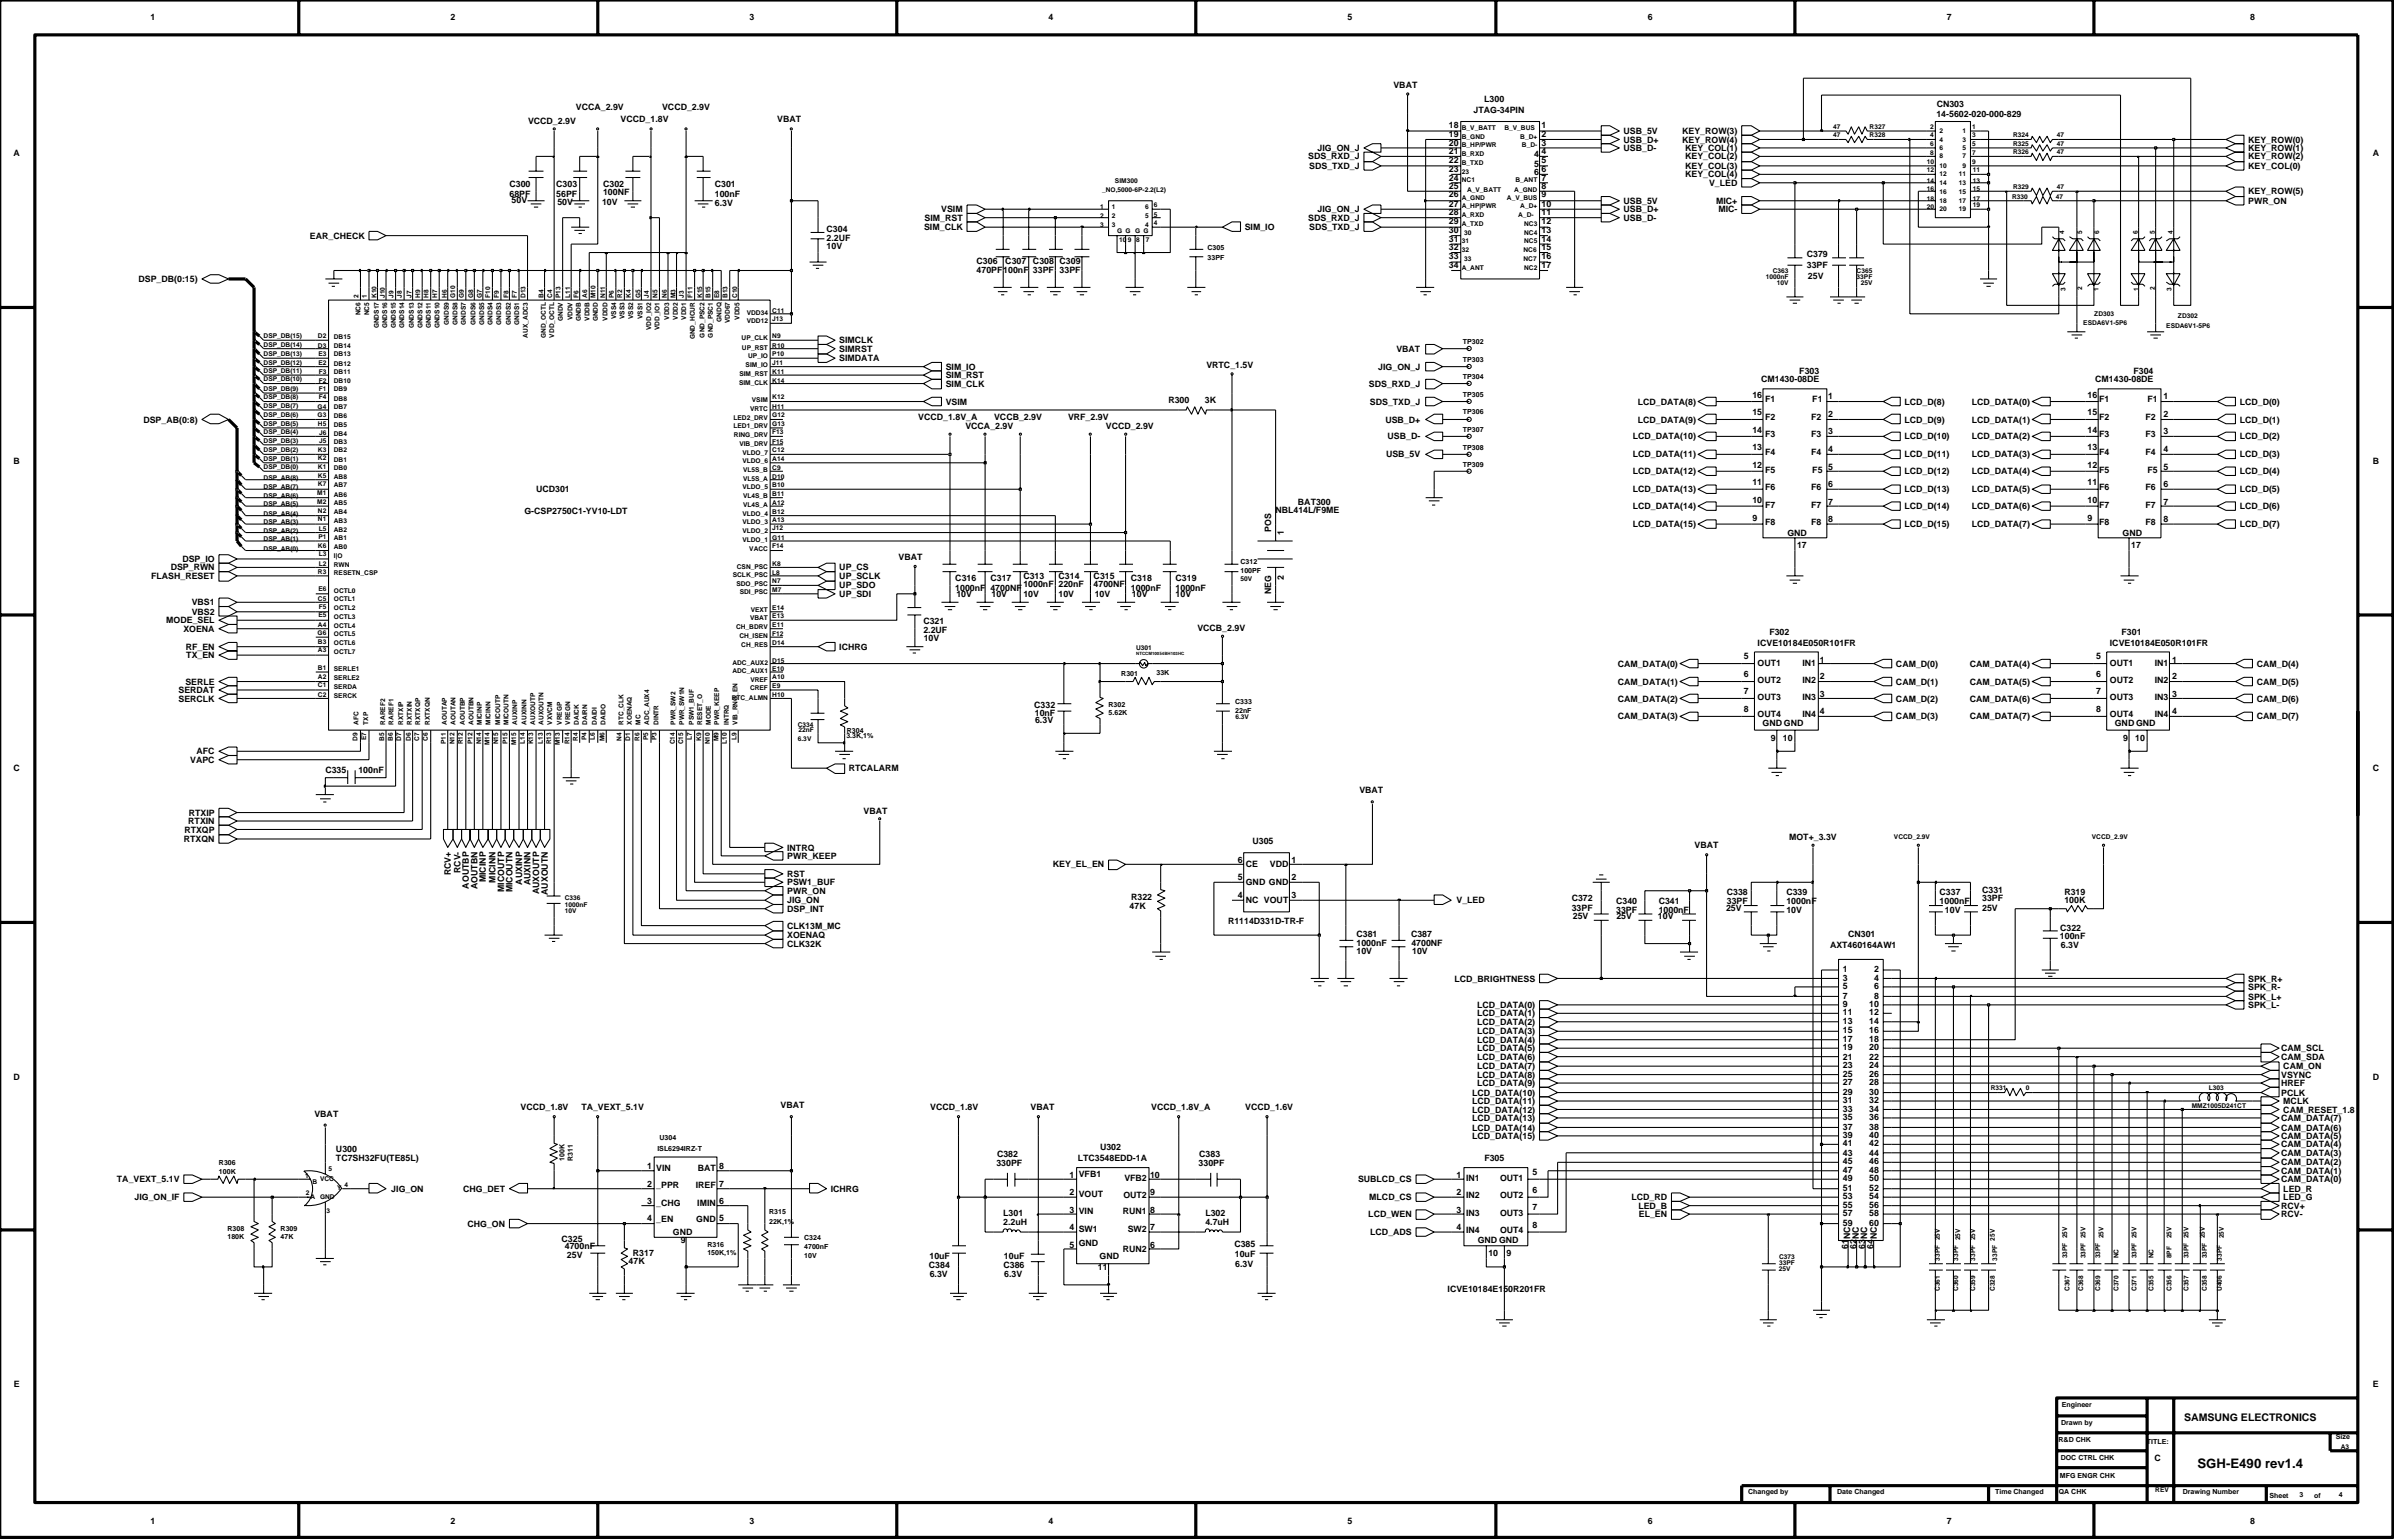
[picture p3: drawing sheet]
<svg xmlns="http://www.w3.org/2000/svg" width="192mm" height="123mm" viewBox="0 0 192 123" stroke-linecap="round" stroke-linejoin="round" font-family="sans-serif">
<defs><g id="words">
<text font-size="1" x="175.8" y="117.5">SGH-E490 rev1.4</text>
<text font-size=".8" x="174.7" y="113.7">SAMSUNG ELECTRONICS</text>
<g font-size=".7">
<text x="12" y="1.6">1</text>
<text x="36.1" y="1.6">2</text>
<text x="60" y="1.6">3</text>
<text x="83.9" y="1.6">4</text>
<text x="107.8" y="1.6">5</text>
<text x="131.8" y="1.6">6</text>
<text x="155.8" y="1.6">7</text>
<text x="180" y="1.6">8</text>
<text x="42.2" y="9.9">VCCD_2.9V</text>
<text x="46.1" y="8.8">VCCA_2.9V</text>
<text x="49.7" y="9.8">VCCD_1.8V</text>
<text x="53" y="8.8">VCCD_2.9V</text>
<text x="62.2" y="9.8">VBAT</text>
<text x="111.5" y="7">VBAT</text>
<text x="115.9" y="11">19</text>
<text x="115.9" y="11.7">20</text>
<text x="115.9" y="10.2">18</text>
<text x="117.9" y="9">JTAG-34PIN</text>
<text x="118.7" y="8.2">L300</text>
<text x="123.3" y="11.7">3</text>
<text x="123.3" y="10.2">1</text>
<text x="123.3" y="11">2</text>
<text x="129.9" y="11.4">USB_D+</text>
<text x="129.9" y="10.7">USB_5V</text>
<text x="134.6" y="11.4">KEY_ROW(4)</text>
<text x="134.6" y="10.7">KEY_ROW(3)</text>
<text x="154.9" y="9.4">14-5602-020-000-829</text>
<text x="154.9" y="8.5">CN303</text>
<text x="179.9" y="11.4">KEY_ROW(0)</text>
<text x="1.1" y="12.5">A</text>
<text x="40.8" y="15">C300</text>
<text x="40.8" y="15.7">68PF</text>
<text x="40.9" y="16.2">50V</text>
<text x="44.5" y="15.7">56PF</text>
<text x="44.5" y="15">C303</text>
<text x="44.6" y="16.4">50V</text>
<text x="48.2" y="16.4">10V</text>
<text x="48.3" y="15">C302</text>
<text x="48.3" y="15.6">100NF</text>
<text x="57.2" y="16.5">6.3V</text>
<text x="57.2" y="15">C301</text>
<text x="57.2" y="15.7">100nF</text>
<text x="74" y="17.7">SIM_RST</text>
<text x="75.3" y="17">VSIM</text>
<text x="104.7" y="12.8">SDS_RXD_J</text>
<text x="104.7" y="17.7">SDS_RXD_J</text>
<text x="104.8" y="13.5">SDS_TXD_J</text>
<text x="105.4" y="12.1">JIG_ON_J</text>
<text x="105.4" y="17">JIG_ON_J</text>
<text x="115.9" y="14.4">24</text>
<text x="115.9" y="15.8">26</text>
<text x="115.9" y="12.3">21</text>
<text x="115.9" y="13">22</text>
<text x="115.9" y="16.6">27</text>
<text x="115.9" y="17.2">28</text>
<text x="115.9" y="17.9">29</text>
<text x="115.9" y="15.1">25</text>
<text x="115.9" y="13.8">23</text>
<text x="122.7" y="12.6">4</text>
<text x="122.7" y="13.3">5</text>
<text x="122.7" y="14">6</text>
<text x="123.3" y="17.9">12</text>
<text x="123.3" y="15.1">8</text>
<text x="123.3" y="14.4">7</text>
<text x="123.3" y="16.6">10</text>
<text x="123.3" y="17.2">11</text>
<text x="123.3" y="15.8">9</text>
<text x="123.3" y="12.3">4</text>
<text x="123.3" y="13">5</text>
<text x="123.3" y="13.8">6</text>
<text x="129.9" y="12.1">USB_D-</text>
<text x="129.9" y="17.7">USB_D-</text>
<text x="129.9" y="16.3">USB_5V</text>
<text x="129.9" y="17">USB_D+</text>
<text x="134.8" y="12.1">KEY_COL(1)</text>
<text x="134.8" y="12.8">KEY_COL(2)</text>
<text x="134.8" y="13.5">KEY_COL(3)</text>
<text x="134.8" y="14.2">KEY_COL(4)</text>
<text x="136.7" y="14.9">V_LED</text>
<text x="137.3" y="16.3">MIC+</text>
<text x="137.5" y="17">MIC-</text>
<text x="179.9" y="15.5">KEY_ROW(5)</text>
<text x="179.9" y="16.3">PWR_ON</text>
<text x="179.9" y="12.1">KEY_ROW(1)</text>
<text x="179.9" y="12.8">KEY_ROW(2)</text>
<text x="179.9" y="13.5">KEY_COL(0)</text>
<text x="189.8" y="12.5">A</text>
<text x="11.1" y="22.6">DSP_DB(0:15)</text>
<text x="24.8" y="19.1">EAR_CHECK</text>
<text x="66.1" y="18.6">C304</text>
<text x="66.1" y="20">10V</text>
<text x="66.1" y="19.3">2.2UF</text>
<text x="73.9" y="18.4">SIM_CLK</text>
<text x="78.1" y="21.8">470PF100nF 33PF 33PF</text>
<text x="78.1" y="21.1">C306</text>
<text x="80.4" y="21.1">C307</text>
<text x="82.6" y="21.1">C308 C309</text>
<text x="99.6" y="18.4">SIM_IO</text>
<text x="104.8" y="18.4">SDS_TXD_J</text>
<text x="115.9" y="20.7">33</text>
<text x="115.9" y="18.7">30</text>
<text x="115.9" y="19.3">31</text>
<text x="115.9" y="20">32</text>
<text x="115.9" y="21.5">34</text>
<text x="123.3" y="21.5">17</text>
<text x="123.3" y="18.7">13</text>
<text x="123.3" y="19.3">14</text>
<text x="123.3" y="20">15</text>
<text x="123.3" y="20.7">16</text>
<text x="144.6" y="20.5">C379</text>
<text x="144.6" y="21.5">33PF</text>
<text x="144.6" y="22.3">25V</text>
<text x="67.2" y="28.9">SIMDATA</text>
<text x="67.2" y="28.1">SIMRST</text>
<text x="67.2" y="27.5">SIMCLK</text>
<text x="75.7" y="29.6">SIM_IO</text>
<text x="96.5" y="29.4">VRTC_1.5V</text>
<text x="110.3" y="29.6">JIG_ON_J</text>
<text x="111.7" y="28.1">VBAT</text>
<text x="144" y="29.9">F303</text>
<text x="170.7" y="29.9">F304</text>
<text x="11.5" y="33.8">DSP_AB(0:8)</text>
<text x="73.5" y="33.6">VCCD_1.8V_A</text>
<text x="75.7" y="30.3">SIM_RST</text>
<text x="75.7" y="32.4">VSIM</text>
<text x="75.7" y="30.9">SIM_CLK</text>
<text x="77.2" y="34.3">VCCA_2.9V</text>
<text x="79.5" y="33.6">VCCB_2.9V</text>
<text x="85.4" y="33.6">VRF_2.9V</text>
<text x="88.5" y="34.3">VCCD_2.9V</text>
<text x="93.5" y="32.3">R300</text>
<text x="96.4" y="32.3">3K</text>
<text x="109.5" y="30.9">SDS_RXD_J</text>
<text x="109.6" y="32.4">SDS_TXD_J</text>
<text x="110.8" y="33.8">USB_D+</text>
<text x="111" y="35.2">USB_D-</text>
<text x="130.6" y="35.2">LCD_DATA(10)</text>
<text x="131" y="33.8">LCD_DATA(9)</text>
<text x="131" y="32.4">LCD_DATA(8)</text>
<text x="140.2" y="34.7">14</text>
<text x="140.2" y="33.2">15</text>
<text x="140.2" y="31.9">16</text>
<text x="140.9" y="30.6">CM1430-08DE</text>
<text x="141.2" y="35">F3</text>
<text x="141.2" y="33.6">F2</text>
<text x="141.2" y="32.2">F1</text>
<text x="144.9" y="33.6">F2</text>
<text x="144.9" y="35">F3</text>
<text x="145" y="32.2">F1</text>
<text x="146.3" y="33.4">2</text>
<text x="146.3" y="34.7">3</text>
<text x="146.3" y="32">1</text>
<text x="152.4" y="32.4">LCD_D(8)</text>
<text x="152.4" y="33.8">LCD_D(9)</text>
<text x="152.4" y="35.2">LCD_D(10)</text>
<text x="157.8" y="35.2">LCD_DATA(2)</text>
<text x="157.8" y="33.8">LCD_DATA(1)</text>
<text x="157.8" y="32.4">LCD_DATA(0)</text>
<text x="167" y="34.7">14</text>
<text x="167" y="33.2">15</text>
<text x="167" y="31.9">16</text>
<text x="167.6" y="30.6">CM1430-08DE</text>
<text x="168" y="35">F3</text>
<text x="168" y="33.6">F2</text>
<text x="168" y="32.2">F1</text>
<text x="171.6" y="33.6">F2</text>
<text x="171.6" y="35">F3</text>
<text x="171.8" y="32.2">F1</text>
<text x="173.1" y="33.4">2</text>
<text x="173.1" y="34.7">3</text>
<text x="173.1" y="32">1</text>
<text x="179.2" y="32.4">LCD_D(0)</text>
<text x="179.2" y="33.8">LCD_D(1)</text>
<text x="179.2" y="35.2">LCD_D(2)</text>
<text x="1.1" y="37.1">B</text>
<text x="42" y="41.2">G-CSP2750C1-YV10-LDT</text>
<text x="42.9" y="39.4">UCD301</text>
<text x="102" y="41.1">NBL414L/F9ME</text>
<text x="103.8" y="40.4">BAT300</text>
<text x="110.9" y="36.6">USB_5V</text>
<text x="130.6" y="39.4">LCD_DATA(13)</text>
<text x="130.6" y="38">LCD_DATA(12)</text>
<text x="130.6" y="36.6">LCD_DATA(11)</text>
<text x="130.6" y="40.7">LCD_DATA(14)</text>
<text x="140.2" y="41.7">9</text>
<text x="140.2" y="36">13</text>
<text x="140.2" y="40.2">10</text>
<text x="140.2" y="38.8">11</text>
<text x="140.2" y="37.5">12</text>
<text x="141.2" y="36.4">F4</text>
<text x="141.2" y="40.7">F7</text>
<text x="141.2" y="39.2">F6</text>
<text x="141.2" y="37.9">F5</text>
<text x="144.9" y="39.2">F6</text>
<text x="144.9" y="40.7">F7</text>
<text x="144.9" y="36.4">F4</text>
<text x="145" y="37.9">F5</text>
<text x="146.3" y="39">6</text>
<text x="146.3" y="40.4">7</text>
<text x="146.3" y="41.8">8</text>
<text x="146.3" y="36.2">4</text>
<text x="146.3" y="37.6">5</text>
<text x="152.4" y="36.6">LCD_D(11)</text>
<text x="152.4" y="38">LCD_D(12)</text>
<text x="152.4" y="39.4">LCD_D(13)</text>
<text x="152.4" y="40.7">LCD_D(14)</text>
<text x="157.8" y="40.7">LCD_DATA(6)</text>
<text x="157.8" y="39.4">LCD_DATA(5)</text>
<text x="157.8" y="38">LCD_DATA(4)</text>
<text x="157.8" y="36.6">LCD_DATA(3)</text>
<text x="167" y="41.7">9</text>
<text x="167" y="36">13</text>
<text x="167" y="40.2">10</text>
<text x="167" y="38.8">11</text>
<text x="167" y="37.5">12</text>
<text x="168" y="36.4">F4</text>
<text x="168" y="40.7">F7</text>
<text x="168" y="39.2">F6</text>
<text x="168" y="37.9">F5</text>
<text x="171.6" y="39.2">F6</text>
<text x="171.6" y="40.7">F7</text>
<text x="171.6" y="36.4">F4</text>
<text x="171.8" y="37.9">F5</text>
<text x="173.1" y="39">6</text>
<text x="173.1" y="40.4">7</text>
<text x="173.1" y="41.8">8</text>
<text x="173.1" y="36.2">4</text>
<text x="173.1" y="37.6">5</text>
<text x="179.2" y="36.6">LCD_D(3)</text>
<text x="179.2" y="38">LCD_D(4)</text>
<text x="179.2" y="39.4">LCD_D(5)</text>
<text x="179.2" y="40.7">LCD_D(6)</text>
<text x="189.8" y="37.1">B</text>
<text x="12.1" y="46.3">FLASH_RESET</text>
<text x="13.7" y="45.6">DSP_RWN</text>
<text x="14.6" y="45">DSP_IO</text>
<text x="67.2" y="47.1">UP_SDO</text>
<text x="67.2" y="46.3">UP_SCLK</text>
<text x="67.2" y="45.6">UP_CS</text>
<text x="67.2" y="47.8">UP_SDI</text>
<text x="71.9" y="44.8">VBAT</text>
<text x="76.4" y="47.3">1000nF 4700NF</text>
<text x="76.4" y="46.5">C316</text>
<text x="76.5" y="47.8">10V</text>
<text x="79.2" y="46.5">C317</text>
<text x="79.3" y="47.8">10V</text>
<text x="81.9" y="47.8">10V</text>
<text x="81.9" y="47">1000nF 220nF</text>
<text x="81.9" y="46.3">C313</text>
<text x="84.7" y="47.8">10V</text>
<text x="84.7" y="46.3">C314</text>
<text x="87.5" y="47">4700NF</text>
<text x="87.5" y="46.3">C315</text>
<text x="87.6" y="47.8">10V</text>
<text x="90.5" y="46.5">C318</text>
<text x="90.5" y="47.3">1000nF</text>
<text x="90.6" y="47.8">10V</text>
<text x="94.1" y="46.5">C319</text>
<text x="94.1" y="47.8">10V</text>
<text x="94.1" y="47.3">1000nF</text>
<text x="101.7" y="47.5" transform="rotate(-90 101.7 47.5)">NEG</text>
<text x="101.7" y="42.6" transform="rotate(-90 101.7 42.6)">POS</text>
<text x="102.7" y="46.4" transform="rotate(-90 102.7 46.4)">2</text>
<text x="102.7" y="42.8" transform="rotate(-90 102.7 42.8)">1</text>
<text x="130.6" y="42.2">LCD_DATA(15)</text>
<text x="141.2" y="42">F8</text>
<text x="143" y="42.9">GND</text>
<text x="143.8" y="43.9">17</text>
<text x="144.9" y="42">F8</text>
<text x="152.4" y="42.2">LCD_D(15)</text>
<text x="157.8" y="42.2">LCD_DATA(7)</text>
<text x="168" y="42">F8</text>
<text x="169.8" y="42.9">GND</text>
<text x="170.5" y="43.9">17</text>
<text x="171.6" y="42">F8</text>
<text x="179.2" y="42.2">LCD_D(7)</text>
<text x="13.3" y="49.9">MODE_SEL</text>
<text x="14.7" y="50.6">XOENA</text>
<text x="14.9" y="52">RF_EN</text>
<text x="14.9" y="52.7">TX_EN</text>
<text x="15.3" y="48.4">VBS1</text>
<text x="15.3" y="49.2">VBS2</text>
<text x="67.2" y="52">ICHRG</text>
<text x="73.9" y="50">C321</text>
<text x="73.9" y="50.6">2.2UF</text>
<text x="73.9" y="51.3">10V</text>
<text x="95.8" y="50.5">VCCB_2.9V</text>
<text x="129.4" y="53.3">CAM_DATA(0)</text>
<text x="139.5" y="52.7">5</text>
<text x="140.6" y="53.3">OUT1</text>
<text x="140.6" y="51.7">ICVE10184E050R101FR</text>
<text x="141.6" y="50.8">F302</text>
<text x="144.2" y="53.3">IN1</text>
<text x="145.6" y="53">1</text>
<text x="151.7" y="53.3">CAM_D(0)</text>
<text x="157.6" y="53.3">CAM_DATA(4)</text>
<text x="167.7" y="52.7">5</text>
<text x="168.8" y="53.3">OUT1</text>
<text x="168.8" y="51.7">ICVE10184E050R101FR</text>
<text x="169.7" y="50.8">F301</text>
<text x="172.4" y="53.3">IN1</text>
<text x="173.8" y="53">1</text>
<text x="180.6" y="53.3">CAM_D(4)</text>
<text x="14.3" y="55.5">SERDAT</text>
<text x="14.3" y="56.1">SERCLK</text>
<text x="14.8" y="54.8">SERLE</text>
<text x="82.8" y="56.6">C332</text>
<text x="82.8" y="57.3">10nF</text>
<text x="82.8" y="57.8">6.3V</text>
<text x="129.4" y="56.1">CAM_DATA(2)</text>
<text x="129.4" y="54.8">CAM_DATA(1)</text>
<text x="129.4" y="57.6">CAM_DATA(3)</text>
<text x="139.5" y="54.2">6</text>
<text x="139.5" y="55.5">7</text>
<text x="139.5" y="57">8</text>
<text x="140.6" y="54.6">OUT2</text>
<text x="140.6" y="56">OUT3</text>
<text x="140.6" y="57.4">OUT4</text>
<text x="141" y="58.1">GND GND</text>
<text x="141.7" y="59.3">9</text>
<text x="142.7" y="59.3">10</text>
<text x="144.2" y="54.6">IN2</text>
<text x="144.2" y="56">IN3</text>
<text x="144.2" y="57.4">IN4</text>
<text x="145.6" y="54.4">2</text>
<text x="145.6" y="55.8">3</text>
<text x="145.6" y="57.2">4</text>
<text x="151.7" y="54.8">CAM_D(1)</text>
<text x="151.7" y="56.1">CAM_D(2)</text>
<text x="151.7" y="57.6">CAM_D(3)</text>
<text x="157.6" y="56.1">CAM_DATA(6)</text>
<text x="157.6" y="54.8">CAM_DATA(5)</text>
<text x="157.6" y="57.6">CAM_DATA(7)</text>
<text x="167.7" y="54.2">6</text>
<text x="167.7" y="55.5">7</text>
<text x="167.7" y="57">8</text>
<text x="168.8" y="54.6">OUT2</text>
<text x="168.8" y="56">OUT3</text>
<text x="168.8" y="57.4">OUT4</text>
<text x="169.2" y="58.1">GND GND</text>
<text x="169.9" y="59.3">9</text>
<text x="170.8" y="59.3">10</text>
<text x="172.4" y="54.6">IN2</text>
<text x="172.4" y="56">IN3</text>
<text x="172.4" y="57.4">IN4</text>
<text x="173.8" y="54.4">2</text>
<text x="173.8" y="55.8">3</text>
<text x="173.8" y="57.2">4</text>
<text x="180.6" y="54.8">CAM_D(5)</text>
<text x="180.6" y="56.1">CAM_D(6)</text>
<text x="180.6" y="57.6">CAM_D(7)</text>
<text x="1.1" y="61.7">C</text>
<text x="15.1" y="65.9">RTXIN</text>
<text x="15.1" y="65.3">RTXIP</text>
<text x="15.2" y="61">VAPC</text>
<text x="15.7" y="60.4">AFC</text>
<text x="26" y="61.9">C335</text>
<text x="28.7" y="61.9">100nF</text>
<text x="67.9" y="61.7">RTCALARM</text>
<text x="69.1" y="65.1">VBAT</text>
<text x="108.8" y="63.5">VBAT</text>
<text x="189.8" y="61.7">C</text>
<text x="14.7" y="67.4">RTXQN</text>
<text x="14.8" y="66.6">RTXQP</text>
<text x="36.1" y="70" transform="rotate(-90 36.1 70)">RCV+</text>
<text x="36.8" y="69.9" transform="rotate(-90 36.8 69.9)">RCV-</text>
<text x="37.5" y="71.1" transform="rotate(-90 37.5 71.1)">AOUTBP</text>
<text x="38.2" y="71.1" transform="rotate(-90 38.2 71.1)">AOUTBN</text>
<text x="38.9" y="70.6" transform="rotate(-90 38.9 70.6)">MICINP</text>
<text x="39.6" y="70.6" transform="rotate(-90 39.6 70.6)">MICINN</text>
<text x="40.3" y="71.4" transform="rotate(-90 40.3 71.4)">MICOUTP</text>
<text x="41" y="71.4" transform="rotate(-90 41 71.4)">MICOUTN</text>
<text x="41.8" y="70.8" transform="rotate(-90 41.8 70.8)">AUXINP</text>
<text x="42.5" y="70.8" transform="rotate(-90 42.5 70.8)">AUXINN</text>
<text x="43.1" y="71.6" transform="rotate(-90 43.1 71.6)">AUXOUTP</text>
<text x="43.8" y="71.6" transform="rotate(-90 43.8 71.6)">AUXOUTN</text>
<text x="63" y="71.5">PWR_ON</text>
<text x="63" y="70.8">PSW1_BUF</text>
<text x="63" y="68.1">INTRQ</text>
<text x="63" y="68.7">PWR_KEEP</text>
<text x="63" y="70.2">RST</text>
<text x="84.2" y="69.4">KEY_EL_EN</text>
<text x="99" y="69.1">6</text>
<text x="99" y="70.4">5</text>
<text x="99" y="71.9">4</text>
<text x="99.7" y="69.4">CE</text>
<text x="99.7" y="70.8">GND GND</text>
<text x="100.2" y="67.5">U305</text>
<text x="101.6" y="69.4">VDD</text>
<text x="103.3" y="70.4">2</text>
<text x="103.3" y="69.1">1</text>
<text x="103.3" y="71.9">3</text>
<text x="135.6" y="67.9">VBAT</text>
<text x="138.2" y="71.6">C338</text>
<text x="142.9" y="71.6">C339</text>
<text x="143.1" y="67.2">MOT+_3.3V</text>
<text x="155.2" y="71.6">C337</text>
<text x="158.6" y="71.4">C331</text>
<text x="165.2" y="71.6">R319</text>
<text x="63" y="72.3">JIG_ON</text>
<text x="63" y="75.7">CLK32K</text>
<text x="63" y="75.1">XOENAQ</text>
<text x="63" y="74.3">CLK13M_MC</text>
<text x="63" y="73">DSP_INT</text>
<text x="90.4" y="72.7">47K</text>
<text x="90.5" y="72">R322</text>
<text x="98.3" y="74">R1114D331D-TR-F</text>
<text x="99.7" y="72.3">NC VOUT</text>
<text x="108.5" y="76.3">10V</text>
<text x="108.5" y="75.7">1000nF</text>
<text x="108.5" y="75">C381</text>
<text x="112.9" y="75">C387</text>
<text x="112.9" y="75.7">4700NF</text>
<text x="113" y="76.3">10V</text>
<text x="116.5" y="72.3">V_LED</text>
<text x="125.7" y="72.9">33PF</text>
<text x="125.7" y="72.1">C372</text>
<text x="125.8" y="73.5">25V</text>
<text x="129.3" y="73.1">33PF</text>
<text x="129.3" y="72.4">C340</text>
<text x="129.3" y="73.5">25V</text>
<text x="132.6" y="73.5">10V</text>
<text x="132.7" y="72.4">C341</text>
<text x="132.7" y="73.1">1000nF</text>
<text x="138.1" y="72.9">25V</text>
<text x="138.2" y="72.4">33PF</text>
<text x="142.9" y="73.1">10V</text>
<text x="142.9" y="72.4">1000nF</text>
<text x="146.4" y="75.8">AXT460164AW1</text>
<text x="147.4" y="77.8">1</text>
<text x="147.9" y="75">CN301</text>
<text x="149.9" y="77.8">2</text>
<text x="155.2" y="72.4">1000nF</text>
<text x="155.6" y="73.1">10V</text>
<text x="158.6" y="72.1">33PF</text>
<text x="158.6" y="72.9">25V</text>
<text x="164.8" y="75.2">100nF</text>
<text x="164.8" y="74.5">C322</text>
<text x="164.9" y="75.8">6.3V</text>
<text x="165.2" y="72.3">100K</text>
<text x="116.4" y="78.5">LCD_BRIGHTNESS</text>
<text x="118.2" y="83.4">LCD_DATA(4)</text>
<text x="118.2" y="82.8">LCD_DATA(3)</text>
<text x="118.2" y="82">LCD_DATA(2)</text>
<text x="118.2" y="81.3">LCD_DATA(1)</text>
<text x="118.2" y="80.7">LCD_DATA(0)</text>
<text x="147.4" y="79.9">7</text>
<text x="147.4" y="80.6">9</text>
<text x="147.4" y="79.1">5</text>
<text x="147.4" y="78.5">3</text>
<text x="147.4" y="82.7">15</text>
<text x="147.4" y="83.4">17</text>
<text x="147.4" y="81.3">11</text>
<text x="147.4" y="81.9">13</text>
<text x="149.5" y="81.9">14</text>
<text x="149.5" y="80.6">10</text>
<text x="149.5" y="82.7">16</text>
<text x="149.5" y="83.4">18</text>
<text x="149.5" y="81.3">12</text>
<text x="149.9" y="79.1">6</text>
<text x="149.9" y="79.9">8</text>
<text x="149.9" y="78.5">4</text>
<text x="179.9" y="80.7">SPK_L-</text>
<text x="179.9" y="80">SPK_L+</text>
<text x="179.9" y="79.2">SPK_R-</text>
<text x="179.9" y="78.5">SPK_R+</text>
<text x="1.1" y="86.4">D</text>
<text x="25.2" y="89.4">VBAT</text>
<text x="41.7" y="88.9">VCCD_1.8V</text>
<text x="46.5" y="88.9">TA_VEXT_5.1V</text>
<text x="62.4" y="88.7">VBAT</text>
<text x="74.4" y="88.9">VCCD_1.8V</text>
<text x="82.5" y="88.9">VBAT</text>
<text x="92.1" y="88.9">VCCD_1.8V_A</text>
<text x="99.6" y="88.9">VCCD_1.6V</text>
<text x="117.8" y="89.7">LCD_DATA(13)</text>
<text x="117.8" y="89">LCD_DATA(12)</text>
<text x="117.8" y="88.3">LCD_DATA(11)</text>
<text x="117.8" y="87.7">LCD_DATA(10)</text>
<text x="118.2" y="85.6">LCD_DATA(7)</text>
<text x="118.2" y="84.8">LCD_DATA(6)</text>
<text x="118.2" y="84.1">LCD_DATA(5)</text>
<text x="118.2" y="86.9">LCD_DATA(9)</text>
<text x="118.2" y="86.2">LCD_DATA(8)</text>
<text x="147.4" y="87.6">29</text>
<text x="147.4" y="88.3">31</text>
<text x="147.4" y="88.9">33</text>
<text x="147.4" y="89.6">35</text>
<text x="147.4" y="84.8">21</text>
<text x="147.4" y="85.5">23</text>
<text x="147.4" y="86.2">25</text>
<text x="147.4" y="86.8">27</text>
<text x="147.4" y="84">19</text>
<text x="149.5" y="89.6">36</text>
<text x="149.5" y="87.6">30</text>
<text x="149.5" y="84">20</text>
<text x="149.5" y="88.3">32</text>
<text x="149.5" y="88.9">34</text>
<text x="149.5" y="84.8">22</text>
<text x="149.5" y="85.5">24</text>
<text x="149.5" y="86.2">26</text>
<text x="149.5" y="86.8">28</text>
<text x="182.5" y="87.7">PCLK</text>
<text x="182.5" y="89.7">CAM_DATA(7)</text>
<text x="182.5" y="86.9">HREF</text>
<text x="182.5" y="84.8">CAM_SDA</text>
<text x="182.5" y="86.2">VSYNC</text>
<text x="182.5" y="84.1">CAM_SCL</text>
<text x="182.7" y="89">CAM_RESET_1.8</text>
<text x="182.7" y="85.6">CAM_ON</text>
<text x="182.7" y="88.3">MCLK</text>
<text x="189.8" y="86.4">D</text>
<text x="9.4" y="94.6">TA_VEXT_5.1V</text>
<text x="26.9" y="92.2">U300</text>
<text x="26.9" y="92.9">TC7SH32FU(TE85L)</text>
<text x="31.3" y="95.4">JIG_ON</text>
<text x="37.1" y="95.4">CHG_DET</text>
<text x="51.8" y="93.5">1</text>
<text x="51.8" y="94.9">2</text>
<text x="52.5" y="93.7">VIN</text>
<text x="52.5" y="95">_PPR</text>
<text x="55.7" y="95">IREF</text>
<text x="55.8" y="93.7">BAT</text>
<text x="57.5" y="94.9">7</text>
<text x="57.5" y="93.5">8</text>
<text x="66.5" y="95.4">ICHRG</text>
<text x="79.7" y="93.3">330PF</text>
<text x="79.8" y="92.6">C382</text>
<text x="85.6" y="94.3">1</text>
<text x="85.6" y="95.6">2</text>
<text x="86.2" y="92.9">LTC3548EDD-1A</text>
<text x="86.3" y="95.8">VOUT</text>
<text x="86.3" y="94.2">VFB1</text>
<text x="88" y="92">U302</text>
<text x="89.9" y="95.9">OUT2</text>
<text x="90" y="94.5">VFB2</text>
<text x="92" y="94.3">10</text>
<text x="92" y="95.6">9</text>
<text x="95.9" y="93.3">330PF</text>
<text x="95.9" y="92.6">C383</text>
<text x="108.7" y="94.6">SUBLCD_CS</text>
<text x="116.5" y="94.3">1</text>
<text x="116.5" y="95.6">2</text>
<text x="117.3" y="94.5">IN1</text>
<text x="117.3" y="95.9">IN2</text>
<text x="117.8" y="91.1">LCD_DATA(15)</text>
<text x="117.8" y="90.5">LCD_DATA(14)</text>
<text x="118.8" y="92.9">F305</text>
<text x="120" y="94.5">OUT1</text>
<text x="120" y="95.9">OUT2</text>
<text x="122.6" y="94">5</text>
<text x="122.6" y="95.4">6</text>
<text x="147.4" y="95.3">51</text>
<text x="147.4" y="96">53</text>
<text x="147.4" y="92.5">43</text>
<text x="147.4" y="93.2">45</text>
<text x="147.4" y="93.8">47</text>
<text x="147.4" y="94.5">49</text>
<text x="147.4" y="90.4">37</text>
<text x="147.4" y="91.1">39</text>
<text x="147.4" y="91.7">41</text>
<text x="149.5" y="94.5">50</text>
<text x="149.5" y="91.1">40</text>
<text x="149.5" y="95.3">52</text>
<text x="149.5" y="96">54</text>
<text x="149.5" y="92.5">44</text>
<text x="149.5" y="93.2">46</text>
<text x="149.5" y="93.8">48</text>
<text x="149.5" y="90.4">38</text>
<text x="149.5" y="91.7">42</text>
<text x="182.5" y="94.6">CAM_DATA(0)</text>
<text x="182.5" y="91.8">CAM_DATA(4)</text>
<text x="182.5" y="93.9">CAM_DATA(1)</text>
<text x="182.5" y="93.3">CAM_DATA(2)</text>
<text x="182.5" y="90.5">CAM_DATA(6)</text>
<text x="182.5" y="92.5">CAM_DATA(3)</text>
<text x="182.5" y="91.1">CAM_DATA(5)</text>
<text x="182.7" y="95.4">LED_R</text>
<text x="10.8" y="96">JIG_ON_IF</text>
<text x="37.4" y="98.2">CHG_ON</text>
<text x="44.9" y="99.3">C325</text>
<text x="45.2" y="99.9">4700nF</text>
<text x="45.4" y="100.7">25V</text>
<text x="50.3" y="101.1">47K</text>
<text x="50.6" y="100.5">R317</text>
<text x="51.8" y="96.3">3</text>
<text x="51.8" y="97.7">4</text>
<text x="52.5" y="96.5">_CHG</text>
<text x="52.5" y="97.8">_EN</text>
<text x="53.8" y="98.8">GND</text>
<text x="54.5" y="99.5">9</text>
<text x="55.7" y="97.8">GND</text>
<text x="55.8" y="96.5">IMIN</text>
<text x="57.5" y="96.3">6</text>
<text x="57.5" y="97.7">5</text>
<text x="74.3" y="101.4">C384</text>
<text x="74.4" y="100.8">10uF</text>
<text x="80.3" y="97.3">L301</text>
<text x="80.3" y="98">2.2uH</text>
<text x="80.3" y="101.4">C386</text>
<text x="80.3" y="100.8">10uF</text>
<text x="85.6" y="98.4">4</text>
<text x="85.6" y="97.1">3</text>
<text x="85.6" y="99.9">5</text>
<text x="86.3" y="98.6">SW1</text>
<text x="86.3" y="97.1">VIN</text>
<text x="86.3" y="99.7">GND</text>
<text x="87.8" y="101.6">11</text>
<text x="88" y="100.8">GND</text>
<text x="89.8" y="97.1">RUN1</text>
<text x="89.8" y="100.2">RUN2</text>
<text x="90.2" y="98.6">SW2</text>
<text x="92" y="97.1">8</text>
<text x="92" y="99.9">6</text>
<text x="92" y="98.4">7</text>
<text x="96.4" y="98">4.7uH</text>
<text x="96.4" y="97.3">L302</text>
<text x="98.8" y="99.8">C385</text>
<text x="98.8" y="100.6">10uF</text>
<text x="98.8" y="101.4">6.3V</text>
<text x="109.5" y="97.4">LCD_WEN</text>
<text x="109.6" y="96">MLCD_CS</text>
<text x="109.6" y="98.8">LCD_ADS</text>
<text x="116.5" y="97.1">3</text>
<text x="116.5" y="98.4">4</text>
<text x="117.3" y="97.3">IN3</text>
<text x="117.3" y="98.7">IN4</text>
<text x="118.2" y="99.4">GND GND</text>
<text x="119.1" y="100.5">10</text>
<text x="120" y="97.3">OUT3</text>
<text x="120" y="98.7">OUT4</text>
<text x="120.5" y="100.5">9</text>
<text x="122.6" y="96.8">7</text>
<text x="122.6" y="98.2">8</text>
<text x="130.5" y="96">LCD_RD</text>
<text x="131.1" y="96.7">LED_B</text>
<text x="131.1" y="97.4">EL_EN</text>
<text x="147.4" y="97.3">57</text>
<text x="147.4" y="98.1">59</text>
<text x="147.4" y="96.6">55</text>
<text x="147.9" y="99.9" transform="rotate(-90 147.9 99.9)">61</text>
<text x="148" y="99.2" transform="rotate(-90 148 99.2)">NC</text>
<text x="148.5" y="99.9" transform="rotate(-90 148.5 99.9)">62</text>
<text x="148.7" y="99.2" transform="rotate(-90 148.7 99.2)">NC</text>
<text x="149.2" y="99.9" transform="rotate(-90 149.2 99.9)">63</text>
<text x="149.4" y="99.2" transform="rotate(-90 149.4 99.2)">NC</text>
<text x="149.5" y="98.1">60</text>
<text x="149.5" y="97.3">58</text>
<text x="149.5" y="96.6">56</text>
<text x="149.9" y="99.9" transform="rotate(-90 149.9 99.9)">64</text>
<text x="150.2" y="99.2" transform="rotate(-90 150.2 99.2)">NC</text>
<text x="182.5" y="96.7">RCV+</text>
<text x="182.5" y="97.4">RCV-</text>
<text x="182.7" y="96">LED_G</text>
<text x="74.4" y="102.2">6.3V</text>
<text x="80.3" y="102.2">6.3V</text>
<text x="115.8" y="103.4">ICVE10184E150R201FR</text>
<text x="1.1" y="111">E</text>
<text x="189.9" y="111">E</text>
<text x="172.4" y="116.9">C</text>
<text x="12" y="121.9">1</text>
<text x="36.1" y="121.9">2</text>
<text x="60" y="121.9">3</text>
<text x="83.9" y="121.9">4</text>
<text x="107.8" y="121.9">5</text>
<text x="131.8" y="121.9">6</text>
<text x="155.8" y="121.9">7</text>
<text x="180" y="121.9">8</text>
</g>
<g font-size=".6">
<text x="96.6" y="20.8">33PF</text>
<text x="96.6" y="20">C305</text>
<text x="117" y="29">TP303</text>
<text x="117" y="27.6">TP302</text>
<text x="117" y="31.8">TP305</text>
<text x="117" y="34.6">TP307</text>
<text x="117" y="30.4">TP304</text>
<text x="117" y="33.1">TP306</text>
<text x="117" y="36">TP308</text>
<text x="117" y="37.4">TP309</text>
<text x="99.2" y="45.1">C312</text>
<text x="99.2" y="45.8">100PF</text>
<text x="67.7" y="59.1">3.3K,1%</text>
<text x="67.7" y="58.7">R304</text>
<text x="88.7" y="56.6">R302</text>
<text x="88.7" y="57.2">5.62K</text>
<text x="89.7" y="54.1">R301</text>
<text x="92.5" y="54">33K</text>
<text x="98.8" y="57.1">22nF</text>
<text x="98.8" y="56.3">C333</text>
<text x="17.5" y="93.9">100K</text>
<text x="17.5" y="93.3">R306</text>
<text x="45.2" y="92.9" transform="rotate(-90 45.2 92.9)">100K</text>
<text x="45.8" y="92.9" transform="rotate(-90 45.8 92.9)">R311</text>
<text x="52.6" y="92.1">ISL6294IRZ-T</text>
<text x="52.8" y="91.3">U304</text>
<text x="18.2" y="99.2">180K</text>
<text x="18.2" y="98.5">R308</text>
<text x="22.5" y="99.2">47K</text>
<text x="22.5" y="98.5">R309</text>
<text x="56.6" y="100.4">150K,1%</text>
<text x="56.6" y="99.8">R316</text>
<text x="61.5" y="97.1">R315</text>
<text x="61.5" y="97.9">22K,1%</text>
<text x="64.3" y="99.3">C324</text>
<text x="64.3" y="99.9">4700nF</text>
<text x="64.3" y="100.7">10V</text>
<text x="164.9" y="114">Drawn by</text>
<text x="165" y="112.6">Engineer</text>
<text x="139.9" y="119.6">Changed by</text>
<text x="147" y="119.6">Date Changed</text>
<text x="159.6" y="119.6">Time Changed</text>
<text x="164.7" y="115.4">R&amp;D CHK</text>
<text x="164.7" y="119.6">QA CHK</text>
<text x="164.8" y="118.2">MFG ENGR CHK</text>
<text x="164.9" y="116.8">DOC CTRL CHK</text>
<text x="171.8" y="115.5">TITLE:</text>
<text x="174.6" y="119.6">Drawing Number</text>
<text x="181.6" y="119.8">Sheet</text>
<text x="184" y="119.7">3</text>
<text x="185.1" y="119.8">of</text>
<text x="186.9" y="115.2">Size</text>
<text x="187.1" y="119.7">4</text>
</g>
<g font-size=".5">
<text x="117" y="11.8">B_HP/PWR</text>
<text x="117" y="10.4">B_V_BATT</text>
<text x="117" y="11.1">B_GND</text>
<text x="120.4" y="10.4">B_V_BUS</text>
<text x="121.6" y="11.1">B_D+</text>
<text x="121.8" y="11.8">B_D-</text>
<text x="146.7" y="10.3">47</text>
<text x="146.7" y="11">47</text>
<text x="149.6" y="10.3">R327</text>
<text x="149.6" y="11">R328</text>
<text x="154.4" y="11">4</text>
<text x="154.4" y="11.7">6</text>
<text x="154.4" y="10.3">2</text>
<text x="155.2" y="11.3">4</text>
<text x="155.2" y="10.7">2</text>
<text x="157" y="10.7">1</text>
<text x="157" y="11.3">3</text>
<text x="157.8" y="10.3">1</text>
<text x="157.8" y="11.7">5</text>
<text x="157.8" y="11">3</text>
<text x="161.1" y="11">R324</text>
<text x="161.1" y="11.7">R325</text>
<text x="164.5" y="11">47</text>
<text x="164.5" y="11.7">47</text>
<text x="88" y="16.7">1</text>
<text x="88" y="17.4">2</text>
<text x="88.2" y="15.3">_NO,5000-6P-2.2(L2)</text>
<text x="88.9" y="16.7">1</text>
<text x="88.9" y="17.4">2</text>
<text x="89.2" y="14.7">SIM300</text>
<text x="91.6" y="17.4">5</text>
<text x="91.6" y="16.7">6</text>
<text x="92.3" y="17.3">5</text>
<text x="92.3" y="16.6">6</text>
<text x="117" y="12.5">B_RXD</text>
<text x="117" y="13.2">B_TXD</text>
<text x="117" y="14.6">NC1</text>
<text x="117" y="16.7">A_HP|PWR</text>
<text x="117" y="17.4">A_RXD</text>
<text x="117" y="16">A_GND</text>
<text x="117" y="13.9">23</text>
<text x="117.4" y="15.3">A_V_BATT</text>
<text x="120.6" y="16">A_V_BUS</text>
<text x="121.2" y="15.3">A_GND</text>
<text x="121.2" y="14.6">B_ANT</text>
<text x="121.5" y="17.4">A_D-</text>
<text x="121.6" y="16.7">A_D+</text>
<text x="154.2" y="14.6">14</text>
<text x="154.2" y="13.8">12</text>
<text x="154.2" y="13.1">10</text>
<text x="154.2" y="15.3">16</text>
<text x="154.2" y="16.1">18</text>
<text x="154.2" y="16.7">20</text>
<text x="154.4" y="12.4">8</text>
<text x="155.2" y="14.1">12</text>
<text x="155.2" y="13.4">10</text>
<text x="155.2" y="12">6</text>
<text x="155.2" y="12.7">8</text>
<text x="155.2" y="14.8">14</text>
<text x="155.2" y="15.6">16</text>
<text x="155.2" y="16.2">18</text>
<text x="155.2" y="16.9">20</text>
<text x="156.7" y="14.8">13</text>
<text x="156.7" y="14.1">11</text>
<text x="156.7" y="15.6">15</text>
<text x="156.7" y="16.9">19</text>
<text x="156.7" y="16.2">17</text>
<text x="157" y="12">5</text>
<text x="157" y="12.7">7</text>
<text x="157" y="13.4">9</text>
<text x="157.8" y="12.4">7</text>
<text x="157.8" y="13.1">9</text>
<text x="157.8" y="14.6">13</text>
<text x="157.8" y="13.8">11</text>
<text x="157.8" y="15.3">15</text>
<text x="157.8" y="16.6">19</text>
<text x="157.8" y="16.1">17</text>
<text x="161" y="15.9">R330</text>
<text x="161.1" y="15.1">R329</text>
<text x="161.1" y="12.3">R326</text>
<text x="164.5" y="15.9">47</text>
<text x="164.5" y="15.1">47</text>
<text x="164.5" y="12.3">47</text>
<text x="28.7" y="23.8" transform="rotate(-90 28.7 23.8)">2</text>
<text x="29.4" y="23.8" transform="rotate(-90 29.4 23.8)">1</text>
<text x="30.1" y="23.8" transform="rotate(-90 30.1 23.8)">K10</text>
<text x="30.8" y="23.8" transform="rotate(-90 30.8 23.8)">J10</text>
<text x="31.5" y="23.8" transform="rotate(-90 31.5 23.8)">J9</text>
<text x="32.2" y="23.8" transform="rotate(-90 32.2 23.8)">J8</text>
<text x="32.9" y="23.8" transform="rotate(-90 32.9 23.8)">J7</text>
<text x="33.6" y="23.8" transform="rotate(-90 33.6 23.8)">H9</text>
<text x="34.3" y="23.8" transform="rotate(-90 34.3 23.8)">H8</text>
<text x="35" y="23.8" transform="rotate(-90 35 23.8)">H7</text>
<text x="35.7" y="23.8" transform="rotate(-90 35.7 23.8)">H6</text>
<text x="36.4" y="23.8" transform="rotate(-90 36.4 23.8)">G10</text>
<text x="37.1" y="23.8" transform="rotate(-90 37.1 23.8)">G9</text>
<text x="37.9" y="23.8" transform="rotate(-90 37.9 23.8)">G8</text>
<text x="38.5" y="23.8" transform="rotate(-90 38.5 23.8)">G7</text>
<text x="39.2" y="23.8" transform="rotate(-90 39.2 23.8)">F10</text>
<text x="39.9" y="23.8" transform="rotate(-90 39.9 23.8)">F9</text>
<text x="40.7" y="23.8" transform="rotate(-90 40.7 23.8)">F8</text>
<text x="41.4" y="23.8" transform="rotate(-90 41.4 23.8)">F7</text>
<text x="42" y="23.8" transform="rotate(-90 42 23.8)">D13</text>
<text x="43.5" y="23.8" transform="rotate(-90 43.5 23.8)">B4</text>
<text x="44.2" y="23.8" transform="rotate(-90 44.2 23.8)">C4</text>
<text x="44.8" y="23.8" transform="rotate(-90 44.8 23.8)">P13</text>
<text x="45.6" y="23.8" transform="rotate(-90 45.6 23.8)">L11</text>
<text x="46.3" y="23.8" transform="rotate(-90 46.3 23.8)">F6</text>
<text x="47" y="23.8" transform="rotate(-90 47 23.8)">A6</text>
<text x="47.7" y="23.8" transform="rotate(-90 47.7 23.8)">M10</text>
<text x="48.4" y="23.8" transform="rotate(-90 48.4 23.8)">N11</text>
<text x="49.1" y="23.8" transform="rotate(-90 49.1 23.8)">P6</text>
<text x="49.8" y="23.8" transform="rotate(-90 49.8 23.8)">R2</text>
<text x="50.5" y="23.8" transform="rotate(-90 50.5 23.8)">K4</text>
<text x="51.2" y="23.8" transform="rotate(-90 51.2 23.8)">G5</text>
<text x="51.9" y="23.8" transform="rotate(-90 51.9 23.8)">J4</text>
<text x="52.6" y="23.8" transform="rotate(-90 52.6 23.8)">N5</text>
<text x="53.4" y="23.8" transform="rotate(-90 53.4 23.8)">N6</text>
<text x="54" y="23.8" transform="rotate(-90 54 23.8)">M3</text>
<text x="54.7" y="23.8" transform="rotate(-90 54.7 23.8)">J3</text>
<text x="55.4" y="23.8" transform="rotate(-90 55.4 23.8)">F11</text>
<text x="56.2" y="23.8" transform="rotate(-90 56.2 23.8)">K15</text>
<text x="56.8" y="23.8" transform="rotate(-90 56.8 23.8)">B15</text>
<text x="57.5" y="23.8" transform="rotate(-90 57.5 23.8)">E8</text>
<text x="58.2" y="23.8" transform="rotate(-90 58.2 23.8)">B13</text>
<text x="59" y="23.8" transform="rotate(-90 59 23.8)">C10</text>
<text x="88" y="18.2">3</text>
<text x="88.9" y="18.2">3</text>
<text x="89.4" y="18.6">G G G G</text>
<text x="89.5" y="19.4">10</text>
<text x="90.2" y="19.4">9</text>
<text x="90.9" y="19.4">8</text>
<text x="91.6" y="18.2">4</text>
<text x="91.7" y="19.4">7</text>
<text x="92.3" y="18">4</text>
<text x="117" y="18.1">A_TXD</text>
<text x="117" y="21.6">A_ANT</text>
<text x="117" y="20.1">32</text>
<text x="117" y="19.5">31</text>
<text x="117.1" y="20.9">33</text>
<text x="117.1" y="18.8">30</text>
<text x="121.9" y="20.1">NC6</text>
<text x="121.9" y="20.9">NC7</text>
<text x="121.9" y="21.6">NC2</text>
<text x="121.9" y="18.1">NC3</text>
<text x="121.9" y="18.8">NC4</text>
<text x="121.9" y="19.5">NC5</text>
<text x="141.3" y="22.3">1000nF</text>
<text x="141.8" y="21.8">C363</text>
<text x="142.2" y="22.8">10V</text>
<text x="148.5" y="22.3">33PF</text>
<text x="148.5" y="21.8">C365</text>
<text x="148.9" y="22.8">25V</text>
<text x="165.1" y="18.7" transform="rotate(-90 165.1 18.7)">4</text>
<text x="165.3" y="23.3" transform="rotate(-90 165.3 23.3)">3</text>
<text x="166.6" y="23.2" transform="rotate(-90 166.6 23.2)">2</text>
<text x="166.6" y="18.7" transform="rotate(-90 166.6 18.7)">5</text>
<text x="167.9" y="23.3" transform="rotate(-90 167.9 23.3)">1</text>
<text x="168" y="18.7" transform="rotate(-90 168 18.7)">6</text>
<text x="171" y="18.7" transform="rotate(-90 171 18.7)">6</text>
<text x="171.1" y="23.3" transform="rotate(-90 171.1 23.3)">1</text>
<text x="172.4" y="18.7" transform="rotate(-90 172.4 18.7)">5</text>
<text x="172.4" y="23.2" transform="rotate(-90 172.4 23.2)">2</text>
<text x="173.7" y="23.3" transform="rotate(-90 173.7 23.3)">3</text>
<text x="173.9" y="18.7" transform="rotate(-90 173.9 18.7)">4</text>
<text x="21.1" y="27.7">DSP_DB(14)</text>
<text x="21.1" y="28.5">DSP_DB(13)</text>
<text x="21.1" y="29.2">DSP_DB(12)</text>
<text x="21.1" y="29.8">DSP_DB(11)</text>
<text x="21.1" y="27.1">DSP_DB(15)</text>
<text x="25.4" y="27.1">D2</text>
<text x="25.4" y="27.8">D3</text>
<text x="25.5" y="29.2">E2</text>
<text x="25.5" y="28.5">E3</text>
<text x="25.5" y="29.9">F3</text>
<text x="26.7" y="27.2">DB15</text>
<text x="26.7" y="29.9">DB11</text>
<text x="26.7" y="29.3">DB12</text>
<text x="26.7" y="28.5">DB13</text>
<text x="26.7" y="27.8">DB14</text>
<text x="28.9" y="25.2" transform="rotate(-90 28.9 25.2)">NC6</text>
<text x="29.5" y="25.2" transform="rotate(-90 29.5 25.2)">NC5</text>
<text x="30.3" y="26.3" transform="rotate(-90 30.3 26.3)">GNDS17</text>
<text x="31" y="26.3" transform="rotate(-90 31 26.3)">GNDS16</text>
<text x="31.7" y="26.3" transform="rotate(-90 31.7 26.3)">GNDS15</text>
<text x="32.3" y="26.3" transform="rotate(-90 32.3 26.3)">GNDS14</text>
<text x="33.1" y="26.3" transform="rotate(-90 33.1 26.3)">GNDS13</text>
<text x="33.8" y="26.3" transform="rotate(-90 33.8 26.3)">GNDS12</text>
<text x="34.5" y="26.3" transform="rotate(-90 34.5 26.3)">GNDS11</text>
<text x="35.2" y="26.3" transform="rotate(-90 35.2 26.3)">GNDS10</text>
<text x="35.9" y="26" transform="rotate(-90 35.9 26)">GNDS9</text>
<text x="36.6" y="26" transform="rotate(-90 36.6 26)">GNDS8</text>
<text x="37.3" y="26" transform="rotate(-90 37.3 26)">GNDS7</text>
<text x="38" y="26" transform="rotate(-90 38 26)">GNDS6</text>
<text x="38.7" y="26" transform="rotate(-90 38.7 26)">GNDS5</text>
<text x="39.4" y="26" transform="rotate(-90 39.4 26)">GNDS4</text>
<text x="40.1" y="26" transform="rotate(-90 40.1 26)">GNDS3</text>
<text x="40.9" y="26" transform="rotate(-90 40.9 26)">GNDS2</text>
<text x="41.5" y="26" transform="rotate(-90 41.5 26)">GNDS1</text>
<text x="42.2" y="27" transform="rotate(-90 42.2 27)">AUX_ADC3</text>
<text x="43.7" y="27.1" transform="rotate(-90 43.7 27.1)">GND_OCTL</text>
<text x="44.3" y="27" transform="rotate(-90 44.3 27)">VDD_OCTL</text>
<text x="45" y="25.7" transform="rotate(-90 45 25.7)">GNDV</text>
<text x="45.8" y="25.6" transform="rotate(-90 45.8 25.6)">VDDV</text>
<text x="46.5" y="25.7" transform="rotate(-90 46.5 25.7)">GNDB</text>
<text x="47.2" y="25.7" transform="rotate(-90 47.2 25.7)">VDDB</text>
<text x="47.8" y="25.7" transform="rotate(-90 47.8 25.7)">GNDD</text>
<text x="48.6" y="25.7" transform="rotate(-90 48.6 25.7)">VDDD</text>
<text x="49.3" y="25.5" transform="rotate(-90 49.3 25.5)">VSS4</text>
<text x="50" y="25.5" transform="rotate(-90 50 25.5)">VSS3</text>
<text x="50.6" y="25.5" transform="rotate(-90 50.6 25.5)">VSS2</text>
<text x="51.4" y="25.5" transform="rotate(-90 51.4 25.5)">VSS1</text>
<text x="52.1" y="26.4" transform="rotate(-90 52.1 26.4)">VDD_IO2</text>
<text x="52.8" y="26.4" transform="rotate(-90 52.8 26.4)">VDD_IO1</text>
<text x="53.5" y="25.6" transform="rotate(-90 53.5 25.6)">VDD3</text>
<text x="54.2" y="25.6" transform="rotate(-90 54.2 25.6)">VDD2</text>
<text x="54.9" y="25.6" transform="rotate(-90 54.9 25.6)">VDD1</text>
<text x="55.6" y="27.2" transform="rotate(-90 55.6 27.2)">GND_HCUR</text>
<text x="56.4" y="27" transform="rotate(-90 56.4 27)">GND_PSC2</text>
<text x="57" y="27" transform="rotate(-90 57 27)">GND_PSC1</text>
<text x="57.7" y="25.8" transform="rotate(-90 57.7 25.8)">GNDQ</text>
<text x="58.4" y="25.9" transform="rotate(-90 58.4 25.9)">VDD67</text>
<text x="59.2" y="25.6" transform="rotate(-90 59.2 25.6)">VDD5</text>
<text x="59.3" y="27.2">UP_CLK</text>
<text x="59.4" y="28">UP_RST</text>
<text x="59.7" y="29.4">SIM_IO</text>
<text x="59.7" y="25.9">VDD12</text>
<text x="59.7" y="25.2">VDD34</text>
<text x="59.9" y="28.7">UP_IO</text>
<text x="61.8" y="29.2">J11</text>
<text x="61.8" y="29.9">K11</text>
<text x="61.8" y="25.7">J13</text>
<text x="61.8" y="25">C11</text>
<text x="61.8" y="27.1">N9</text>
<text x="61.8" y="28.5">P10</text>
<text x="61.8" y="27.8">R10</text>
<text x="166.7" y="26">ESDA6V1-5P6</text>
<text x="167.6" y="25.3">ZD303</text>
<text x="173.3" y="26.2">ESDA6V1-5P6</text>
<text x="174.3" y="25.4">ZD302</text>
<text x="21.1" y="32.6">DSP_DB(7)</text>
<text x="21.1" y="33.4">DSP_DB(6)</text>
<text x="21.1" y="34.1">DSP_DB(5)</text>
<text x="21.1" y="34.7">DSP_DB(4)</text>
<text x="21.1" y="35.4">DSP_DB(3)</text>
<text x="21.1" y="30.5">DSP_DB(10)</text>
<text x="21.1" y="31.3">DSP_DB(9)</text>
<text x="21.1" y="32">DSP_DB(8)</text>
<text x="25.4" y="33.4">G3</text>
<text x="25.4" y="32.7">G4</text>
<text x="25.4" y="34.1">H5</text>
<text x="25.5" y="32">F4</text>
<text x="25.5" y="31.3">F1</text>
<text x="25.5" y="30.6">F2</text>
<text x="25.5" y="35.5">J5</text>
<text x="25.5" y="34.8">J6</text>
<text x="26.7" y="35.5">DB3</text>
<text x="26.7" y="34.8">DB4</text>
<text x="26.7" y="34.2">DB5</text>
<text x="26.7" y="33.4">DB6</text>
<text x="26.7" y="32.7">DB7</text>
<text x="26.7" y="32.1">DB8</text>
<text x="26.7" y="31.3">DB9</text>
<text x="26.7" y="30.6">DB10</text>
<text x="58.7" y="34.3">LED1_DRV</text>
<text x="58.7" y="33.6">LED2_DRV</text>
<text x="58.7" y="34.9">RING_DRV</text>
<text x="59.1" y="30.8">SIM_CLK</text>
<text x="59.2" y="30.1">SIM_RST</text>
<text x="59.2" y="35.7">VIB_DRV</text>
<text x="60" y="32.9">VRTC</text>
<text x="60.2" y="32.1">VSIM</text>
<text x="61.8" y="30.6">K14</text>
<text x="61.8" y="34.1">G13</text>
<text x="61.8" y="33.4">G12</text>
<text x="61.8" y="32">K12</text>
<text x="61.8" y="32.7">H11</text>
<text x="61.8" y="35.5">F15</text>
<text x="61.8" y="34.7">F13</text>
<text x="21.1" y="40.5">DSP_AB(5)</text>
<text x="21.1" y="41.3">DSP_AB(4)</text>
<text x="21.1" y="41.9">DSP_AB(3)</text>
<text x="21.1" y="36.2">DSP_DB(2)</text>
<text x="21.1" y="36.9">DSP_DB(1)</text>
<text x="21.1" y="37.5">DSP_DB(0)</text>
<text x="21.1" y="38.4">DSP_AB(8)</text>
<text x="21.1" y="39.1">DSP_AB(7)</text>
<text x="21.1" y="39.8">DSP_AB(6)</text>
<text x="25.4" y="40.4">M2</text>
<text x="25.4" y="39.6">M1</text>
<text x="25.4" y="36.1">K3</text>
<text x="25.4" y="37.6">K1</text>
<text x="25.4" y="36.8">K2</text>
<text x="25.4" y="41.7">N1</text>
<text x="25.4" y="41">N2</text>
<text x="25.4" y="38.9">K7</text>
<text x="25.4" y="38.2">K5</text>
<text x="26.7" y="36.2">DB2</text>
<text x="26.7" y="37.6">DB0</text>
<text x="26.7" y="37">DB1</text>
<text x="26.7" y="41.9">AB3</text>
<text x="26.7" y="41.1">AB4</text>
<text x="26.7" y="40.4">AB5</text>
<text x="26.7" y="39.8">AB6</text>
<text x="26.7" y="39">AB7</text>
<text x="26.7" y="38.3">AB8</text>
<text x="59.4" y="41.9">VLDO_3</text>
<text x="59.4" y="41.3">VLDO_4</text>
<text x="59.4" y="39.2">VLDO_5</text>
<text x="59.4" y="37">VLDO_6</text>
<text x="59.4" y="36.4">VLDO_7</text>
<text x="59.5" y="40.6">VL4S_A</text>
<text x="59.5" y="39.8">VL4S_B</text>
<text x="59.5" y="38.5">VL5S_A</text>
<text x="59.5" y="37.8">VL5S_B</text>
<text x="61.8" y="41.8">A13</text>
<text x="61.8" y="41.1">B12</text>
<text x="61.8" y="39">B10</text>
<text x="61.8" y="36.9">A14</text>
<text x="61.8" y="36.2">C12</text>
<text x="61.8" y="40.4">A12</text>
<text x="61.8" y="39.7">B11</text>
<text x="61.8" y="38.3">D10</text>
<text x="61.8" y="37.6">C9</text>
<text x="21.1" y="42.6">DSP_AB(2)</text>
<text x="21.1" y="43.3">DSP_AB(1)</text>
<text x="21.1" y="44.1">DSP_AB(0)</text>
<text x="25.4" y="43.8">K6</text>
<text x="25.4" y="45.9">R3</text>
<text x="25.5" y="47.3">E6</text>
<text x="25.5" y="43.1">P1</text>
<text x="25.5" y="42.5">L5</text>
<text x="25.5" y="45.3">L2</text>
<text x="25.5" y="44.5">L3</text>
<text x="26.7" y="47.4">OCTL0</text>
<text x="26.7" y="43.9">AB0</text>
<text x="26.7" y="43.2">AB1</text>
<text x="26.7" y="42.5">AB2</text>
<text x="26.7" y="45.3">RWN</text>
<text x="26.7" y="46">RESETN_CSP</text>
<text x="26.7" y="44.7">I|O</text>
<text x="58.6" y="46.2">SCLK_PSC</text>
<text x="58.9" y="46.9">SDO_PSC</text>
<text x="59" y="45.5">CSN_PSC</text>
<text x="59.2" y="47.5">SDI_PSC</text>
<text x="59.4" y="43.4">VLDO_1</text>
<text x="59.4" y="42.6">VLDO_2</text>
<text x="60" y="44.1">VACC</text>
<text x="61.8" y="43.2">G11</text>
<text x="61.8" y="42.4">J12</text>
<text x="61.8" y="43.9">F14</text>
<text x="61.8" y="46">L8</text>
<text x="61.8" y="47.3">M7</text>
<text x="61.8" y="46.7">N7</text>
<text x="61.8" y="45.3">K8</text>
<text x="99.2" y="46.5">50V</text>
<text x="25.4" y="50.8">G6</text>
<text x="25.4" y="48.1">C5</text>
<text x="25.4" y="50.2">A4</text>
<text x="25.4" y="51.5">B3</text>
<text x="25.4" y="53.6">B1</text>
<text x="25.4" y="52.2">A3</text>
<text x="25.5" y="49.4">E5</text>
<text x="25.5" y="48.7">F5</text>
<text x="26.7" y="48.1">OCTL1</text>
<text x="26.7" y="48.8">OCTL2</text>
<text x="26.7" y="49.6">OCTL3</text>
<text x="26.7" y="50.2">OCTL4</text>
<text x="26.7" y="50.9">OCTL5</text>
<text x="26.7" y="53.7">SERLE1</text>
<text x="26.7" y="51.6">OCTL6</text>
<text x="26.7" y="52.3">OCTL7</text>
<text x="58.6" y="53.9">ADC_AUX1</text>
<text x="58.6" y="53.2">ADC_AUX2</text>
<text x="58.9" y="50.3">CH_BDRV</text>
<text x="59.2" y="51.1">CH_ISEN</text>
<text x="59.3" y="51.8">CH_RES</text>
<text x="60" y="49.6">VBAT</text>
<text x="60.1" y="49">VEXT</text>
<text x="61.8" y="53.7">E10</text>
<text x="61.8" y="53">D15</text>
<text x="61.8" y="48.8">E14</text>
<text x="61.8" y="49.5">E13</text>
<text x="61.8" y="50.1">E11</text>
<text x="61.8" y="50.9">F12</text>
<text x="61.8" y="51.6">D14</text>
<text x="90.9" y="52">U301</text>
<text x="25.4" y="55">C1</text>
<text x="25.4" y="54.3">A2</text>
<text x="25.4" y="55.7">C2</text>
<text x="26.7" y="55.1">SERDA</text>
<text x="26.7" y="54.4">SERLE2</text>
<text x="26.7" y="55.8">SERCK</text>
<text x="28.6" y="59.3" transform="rotate(-90 28.6 59.3)">D9</text>
<text x="28.7" y="58" transform="rotate(-90 28.7 58)">AFC</text>
<text x="29.3" y="59.2" transform="rotate(-90 29.3 59.2)">E7</text>
<text x="29.4" y="58" transform="rotate(-90 29.4 58)">TXP</text>
<text x="30.7" y="59.3" transform="rotate(-90 30.7 59.3)">B5</text>
<text x="30.8" y="58" transform="rotate(-90 30.8 58)">RAREF2</text>
<text x="31.4" y="59.3" transform="rotate(-90 31.4 59.3)">B6</text>
<text x="31.5" y="58" transform="rotate(-90 31.5 58)">RAREF1</text>
<text x="32.1" y="59.3" transform="rotate(-90 32.1 59.3)">D7</text>
<text x="32.3" y="58" transform="rotate(-90 32.3 58)">RXTXIP</text>
<text x="32.9" y="59.3" transform="rotate(-90 32.9 59.3)">D6</text>
<text x="32.9" y="58" transform="rotate(-90 32.9 58)">RXTXIN</text>
<text x="33.5" y="59.3" transform="rotate(-90 33.5 59.3)">C7</text>
<text x="33.6" y="58" transform="rotate(-90 33.6 58)">RXTXQP</text>
<text x="34.2" y="59.3" transform="rotate(-90 34.2 59.3)">C6</text>
<text x="34.4" y="58" transform="rotate(-90 34.4 58)">RXTXQN</text>
<text x="35.7" y="59.5" transform="rotate(-90 35.7 59.5)">P11</text>
<text x="35.7" y="58" transform="rotate(-90 35.7 58)">AOUTAP</text>
<text x="36.4" y="59.6" transform="rotate(-90 36.4 59.6)">N12</text>
<text x="36.4" y="58" transform="rotate(-90 36.4 58)">AOUTAN</text>
<text x="37" y="59.6" transform="rotate(-90 37 59.6)">R12</text>
<text x="37.2" y="58" transform="rotate(-90 37.2 58)">AOUTBP</text>
<text x="37.8" y="59.5" transform="rotate(-90 37.8 59.5)">P12</text>
<text x="37.9" y="58" transform="rotate(-90 37.9 58)">AOUTBN</text>
<text x="38.5" y="59.6" transform="rotate(-90 38.5 59.6)">N14</text>
<text x="38.6" y="58" transform="rotate(-90 38.6 58)">MICINP</text>
<text x="39.2" y="59.6" transform="rotate(-90 39.2 59.6)">M14</text>
<text x="39.2" y="58" transform="rotate(-90 39.2 58)">MICINN</text>
<text x="39.8" y="59.6" transform="rotate(-90 39.8 59.6)">N15</text>
<text x="40" y="58" transform="rotate(-90 40 58)">MICOUTP</text>
<text x="40.6" y="59.5" transform="rotate(-90 40.6 59.5)">P15</text>
<text x="40.7" y="58" transform="rotate(-90 40.7 58)">MICOUTN</text>
<text x="41.3" y="59.6" transform="rotate(-90 41.3 59.6)">M15</text>
<text x="41.4" y="58" transform="rotate(-90 41.4 58)">AUXINP</text>
<text x="42" y="59.5" transform="rotate(-90 42 59.5)">L14</text>
<text x="42.1" y="58" transform="rotate(-90 42.1 58)">AUXINN</text>
<text x="42.7" y="59.6" transform="rotate(-90 42.7 59.6)">K13</text>
<text x="42.8" y="58" transform="rotate(-90 42.8 58)">AUXOUTP</text>
<text x="43.4" y="59.5" transform="rotate(-90 43.4 59.5)">L13</text>
<text x="43.5" y="58" transform="rotate(-90 43.5 58)">AUXOUTN</text>
<text x="44.1" y="59.6" transform="rotate(-90 44.1 59.6)">R13</text>
<text x="44.2" y="58" transform="rotate(-90 44.2 58)">VXVCM</text>
<text x="44.8" y="59.6" transform="rotate(-90 44.8 59.6)">M13</text>
<text x="44.9" y="58" transform="rotate(-90 44.9 58)">VREGP</text>
<text x="45.6" y="59.6" transform="rotate(-90 45.6 59.6)">R14</text>
<text x="45.6" y="58" transform="rotate(-90 45.6 58)">VREGN</text>
<text x="46.2" y="59.3" transform="rotate(-90 46.2 59.3)">R4</text>
<text x="46.3" y="58" transform="rotate(-90 46.3 58)">DAICK</text>
<text x="46.9" y="59.2" transform="rotate(-90 46.9 59.2)">P4</text>
<text x="47" y="58" transform="rotate(-90 47 58)">DAIRN</text>
<text x="47.6" y="59.2" transform="rotate(-90 47.6 59.2)">L6</text>
<text x="47.8" y="58" transform="rotate(-90 47.8 58)">DAIDI</text>
<text x="48.4" y="59.3" transform="rotate(-90 48.4 59.3)">M6</text>
<text x="48.4" y="58" transform="rotate(-90 48.4 58)">DAIDO</text>
<text x="49.7" y="59.3" transform="rotate(-90 49.7 59.3)">N4</text>
<text x="49.9" y="58" transform="rotate(-90 49.9 58)">RTC_CLK</text>
<text x="50.4" y="59.3" transform="rotate(-90 50.4 59.3)">D1</text>
<text x="50.6" y="58" transform="rotate(-90 50.6 58)">XOENAQ</text>
<text x="51.2" y="59.3" transform="rotate(-90 51.2 59.3)">R6</text>
<text x="51.2" y="58" transform="rotate(-90 51.2 58)">MC</text>
<text x="51.9" y="59.2" transform="rotate(-90 51.9 59.2)">P5</text>
<text x="51.9" y="58" transform="rotate(-90 51.9 58)">ADC_AUX4</text>
<text x="52.5" y="59.2" transform="rotate(-90 52.5 59.2)">P3</text>
<text x="52.7" y="58" transform="rotate(-90 52.7 58)">DINTR</text>
<text x="54" y="59.6" transform="rotate(-90 54 59.6)">C14</text>
<text x="54.1" y="58" transform="rotate(-90 54.1 58)">PWR_SW2</text>
<text x="54.7" y="59.6" transform="rotate(-90 54.7 59.6)">C15</text>
<text x="54.7" y="58" transform="rotate(-90 54.7 58)">PWR_SW1N</text>
<text x="55.3" y="59.2" transform="rotate(-90 55.3 59.2)">L7</text>
<text x="55.5" y="58" transform="rotate(-90 55.5 58)">PSW1_BUF</text>
<text x="56.1" y="59.3" transform="rotate(-90 56.1 59.3)">K9</text>
<text x="56.2" y="58" transform="rotate(-90 56.2 58)">RESET_O</text>
<text x="56.8" y="59.6" transform="rotate(-90 56.8 59.6)">N10</text>
<text x="56.9" y="58" transform="rotate(-90 56.9 58)">MODE</text>
<text x="57.5" y="59.3" transform="rotate(-90 57.5 59.3)">M9</text>
<text x="57.5" y="58" transform="rotate(-90 57.5 58)">PWR_KEEP</text>
<text x="58.2" y="59.5" transform="rotate(-90 58.2 59.5)">L10</text>
<text x="58.3" y="58" transform="rotate(-90 58.3 58)">INTRQ</text>
<text x="58.5" y="56">RTC_ALMN</text>
<text x="58.9" y="59.2" transform="rotate(-90 58.9 59.2)">L9</text>
<text x="59" y="58" transform="rotate(-90 59 58)">VIB_RNG_EN</text>
<text x="60" y="55.2">CREF</text>
<text x="60" y="54.5">VREF</text>
<text x="61.8" y="54.4">A10</text>
<text x="61.8" y="55.8">H10</text>
<text x="61.8" y="55">E9</text>
<text x="63.8" y="59.3">6.3V</text>
<text x="63.8" y="58.2">C334</text>
<text x="63.9" y="58.5">22nF</text>
<text x="98.8" y="57.5">6.3V</text>
<text x="151.5" y="67.1">VCCD_2.9V</text>
<text x="167.4" y="67.1">VCCD_2.9V</text>
<text x="45.2" y="72.5">1000nF</text>
<text x="45.2" y="73.1">10V</text>
<text x="45.2" y="72">C336</text>
<text x="159.3" y="87.3">R331</text>
<text x="162.1" y="87.3">0</text>
<text x="175.4" y="88.6">MMZ1005D241CT</text>
<text x="176.7" y="87.2">L303</text>
<text x="24.4" y="94.3">1</text>
<text x="24.5" y="95.6">2</text>
<text x="24.8" y="96">A</text>
<text x="25" y="94.8">B</text>
<text x="25.6" y="96">GND</text>
<text x="25.6" y="94.5">VCC</text>
<text x="26.3" y="93.7">5</text>
<text x="27" y="95.2">Y</text>
<text x="27.6" y="94.9">4</text>
<text x="26.1" y="97.1">3</text>
<text x="142.3" y="101.7">25V</text>
<text x="142.3" y="100.7">C373</text>
<text x="142.3" y="101.2">33PF</text>
<text x="155.2" y="100.9" transform="rotate(-90 155.2 100.9)">33PF 25V</text>
<text x="156.7" y="100.9" transform="rotate(-90 156.7 100.9)">33PF</text>
<text x="156.8" y="99.3" transform="rotate(-90 156.8 99.3)">25V</text>
<text x="158" y="100.9" transform="rotate(-90 158 100.9)">33PF 25V</text>
<text x="159.6" y="99.3" transform="rotate(-90 159.6 99.3)">25V</text>
<text x="159.8" y="100.9" transform="rotate(-90 159.8 100.9)">33PF</text>
<text x="165.4" y="100.7" transform="rotate(-90 165.4 100.7)">33PF 25V</text>
<text x="166.8" y="100.7" transform="rotate(-90 166.8 100.7)">33PF 25V</text>
<text x="168" y="100.7" transform="rotate(-90 168 100.7)">33PF</text>
<text x="168.3" y="99.1" transform="rotate(-90 168.3 99.1)">25V</text>
<text x="169.5" y="100.7" transform="rotate(-90 169.5 100.7)">NC</text>
<text x="170.9" y="100.7" transform="rotate(-90 170.9 100.7)">33PF 25V</text>
<text x="172.3" y="100.7" transform="rotate(-90 172.3 100.7)">NC</text>
<text x="173.7" y="100.7" transform="rotate(-90 173.7 100.7)">8PF</text>
<text x="173.7" y="99.1" transform="rotate(-90 173.7 99.1)">25V</text>
<text x="175.1" y="100.7" transform="rotate(-90 175.1 100.7)">33PF 25V</text>
<text x="176.4" y="99.1" transform="rotate(-90 176.4 99.1)">25V</text>
<text x="176.6" y="100.7" transform="rotate(-90 176.6 100.7)">33PF</text>
<text x="177.8" y="100.9" transform="rotate(-90 177.8 100.9)">33PF</text>
<text x="177.9" y="99.1" transform="rotate(-90 177.9 99.1)">25V</text>
<text x="155.2" y="103.3" transform="rotate(-90 155.2 103.3)">C361</text>
<text x="156.7" y="103.3" transform="rotate(-90 156.7 103.3)">C360</text>
<text x="158" y="103.3" transform="rotate(-90 158 103.3)">C359</text>
<text x="159.6" y="103.3" transform="rotate(-90 159.6 103.3)">C328</text>
<text x="165.6" y="103.3" transform="rotate(-90 165.6 103.3)">C367</text>
<text x="166.7" y="103.3" transform="rotate(-90 166.7 103.3)">C368</text>
<text x="168" y="103.3" transform="rotate(-90 168 103.3)">C369</text>
<text x="169.5" y="103.3" transform="rotate(-90 169.5 103.3)">C370</text>
<text x="170.9" y="103.3" transform="rotate(-90 170.9 103.3)">C371</text>
<text x="172.3" y="103.3" transform="rotate(-90 172.3 103.3)">C355</text>
<text x="173.7" y="103.3" transform="rotate(-90 173.7 103.3)">C356</text>
<text x="175.1" y="103.3" transform="rotate(-90 175.1 103.3)">C357</text>
<text x="176.6" y="103.3" transform="rotate(-90 176.6 103.3)">C358</text>
<text x="177.8" y="103.3" transform="rotate(-90 177.8 103.3)">U406</text>
<text x="172.4" y="119.4">REV</text>
<text x="187.3" y="115.9">A3</text>
</g>
<text font-size=".3" x="90.9" y="52.4">NTCCM10054BH103HC</text>
</g></defs>
<g fill="none" stroke="#000" stroke-width=".08">
<path d="M29.5 18.5h.7l.7 .4-.7 .3h-.7zM42.2 16.1h1.4M42.3 13.7h1.2M42.3 14.2h1.2M42.5 16.3h.8M42.7 16.6h.4M42.9 12.5v1.2M42.9 14.2v1.9M44.3 10.5v1.3M45.7 16.1h1.4M45.7 18.2h1.4M45.9 13.7h1.1"/>
<path d="M45.9 14.2h1.1M46 16.3h.8M46 18.4h.8M46.3 16.6h.2M46.3 18.7h.2M46.4 12.5v1.2M46.4 14.2v1.9M46.4 17.4v.8M47.8 10.5v1.3M50 16.1h1.3M50 13.7h1.2M50 14.2h1.2"/>
<path d="M50.2 16.3h.9M50.5 16.6h.3M50.6 12.5v1.2M50.6 14.2v1.9M52.1 10.5v1.3M54.9 10.5v1.3M55.6 16.1h1.4M55.7 13.7h1.1M55.7 14.2h1.1M55.8 16.3h.9M56.2 16.6h.2M56.3 12.5v1.2"/>
<path d="M56.3 14.2v1.9M63.3 10.5v1.3M64.9 19.1h1.1M64.9 18.6h1.1M65.4 17.4v1.2M65.4 19.1v1.9M77.4 17.8h.7l.7 .4-.7 .3h-.7zM77.4 17.1h.7l.7 .3-.7 .4h-.7zM77.4 16.4h.7l.7 .3-.7 .4h-.7zM79.7 20h1.1M80.3 18.9v1.1M81.8 20h1.1"/>
<path d="M82.3 18.9v1.1M83.9 20h1.1M84.4 18.9v1.1M86 20h1.2M86.6 18.9v1.1M88 18.2h.7M88 16.7h.7M88 17.4h.7M88.7 16.1h3.5v2.8h-3.5zM89.4 18.9v.6M90.1 18.9v.6M90.8 18.9v.6"/>
<path d="M91.5 18.9v.6M92.2 18.2h.7M92.2 16.7h.7M92.2 17.4h.7M95.2 20h1.1M95.7 18.9v1.1M97.8 18.2l.8-.4h.6v.7h-.6zM109.1 17.8h.7l.7 .4-.7 .3h-.7zM109.1 16.7l.7-.3h.7v.7h-.7zM109.1 12.2h.7l.7 .3-.7 .4h-.7zM109.1 11.8l.7-.3h.7v.7h-.7zM109.1 17.1h.7l.7 .3-.7 .4h-.7z"/>
<path d="M109.1 12.9h.7l.7 .4-.7 .3h-.7zM112.6 7.6v1.4M116.1 11.2h.8M116.1 16.1h.8M116.1 18.2h.8M116.1 12.5h.8M116.1 10.5h.8M116.1 11.8h.8M116.1 13.3h.8M116.1 14h.8M116.1 14.6h.8M116.1 15.3h.8"/>
<path d="M116.1 16.7h.8M116.1 17.4h.8M116.1 18.9h.8M116.1 19.5h.8M116.9 9.7h6.3v12.6h-6.3zM123.2 11.2h.7M123.2 16.1h.7M123.2 18.2h.7M123.2 12.5h.7M123.2 10.5h.7M123.2 11.8h.7M123.2 13.3h.7"/>
<path d="M123.2 14h.7M123.2 14.6h.7M123.2 15.3h.7M123.2 16.7h.7M123.2 17.4h.7M123.2 18.9h.7M123.2 19.5h.7M128.1 16.4h.7l.8 .3-.8 .4h-.7zM128.1 17.1h.7l.8 .3-.8 .4h-.7zM128.1 10.1h.7l.8 .4-.8 .3h-.7zM128.1 11.5h.7l.8 .3-.8 .4h-.7zM128.1 15.7h.7l.8 .4-.8 .3h-.7z"/>
<path d="M128.1 10.8h.7l.8 .4-.8 .3h-.7zM139.3 13.6h.8l.7 .4-.7 .3h-.8zM139.3 10.1h.8l.7 .4-.7 .3h-.8zM139.3 12.2h.8l.7 .3-.7 .4h-.8zM139.3 12.9h.8l.7 .4-.7 .3h-.8zM139.3 16.4h.8l.7 .3-.7 .4h-.8zM139.3 11.5h.8l.7 .3-.7 .4h-.8zM139.3 10.8h.8l.7 .4-.7 .3h-.8zM139.3 15.7h.8l.7 .4-.7 .3h-.8zM139.3 14.3h.8l.7 .3-.7 .4h-.8zM143.6 19.5v1.1M147.1 10.5h.6l.2 .2 .2-.6 .3 .6 .3-.6 .3 .6 .2-.6 .2 .4h.5"/>
<path d="M147.1 11.2h.6l.2 .2 .2-.5 .3 .5 .3-.5 .3 .5 .2-.5 .2 .3h.5M147.1 19.5v1.1M148.5 19.5v1.1M154.2 11.2h.6M154.2 16.1h.6M154.2 12.5h.6M154.2 10.5h.6M154.2 11.8h.6M154.2 13.3h.6M154.2 14h.6M154.2 14.6h.6M154.2 15.3h.6"/>
<path d="M154.2 16.7h.6M154.8 9.7h2.9v7.7h-2.9zM157.7 11.2h.7M157.7 16.1h.7M157.7 12.5h.7M157.7 10.5h.7M157.7 11.8h.7M157.7 13.3h.7M157.7 14h.7M157.7 14.6h.7M157.7 15.3h.7M157.7 16.7h.7"/>
<path d="M161.9 11.2h.6l.1-.3 .3 .5 .3-.5 .2 .5 .4-.5 .2 .5 .2-.2h.5M161.9 12.5h.6l.1-.2 .3 .6 .3-.6 .2 .6 .4-.6 .2 .6 .2-.4h.5M161.9 16.1h.6l.1 .2 .3-.6 .3 .6 .2-.6 .4 .6 .2-.6 .2 .4h.5M161.9 15.3h.6l.1-.3 .3 .6 .3-.6 .2 .6 .4-.6 .2 .6 .2-.3h.5M161.9 11.8h.6l.1-.2 .3 .5 .3-.5 .2 .5 .4-.5 .2 .5 .2-.3h.5M164.2 18.9l.2 .2h.7l.1 .2M164.7 18.2v5.6M164.7 19.1l.5 .9h-1zM165.6 18.9l.2 .2h.7l.2 .2M166.2 19.1l.5 .9h-1.1zM166.2 18.2v5.6M167 18.9l.2 .2h.7l.1 .2"/>
<path d="M167.5 18.2v5.6M167.5 19.1l.5 .9h-1zM171.1 19.1l.5 .9h-1.1zM171.1 18.2v5.6M171.6 18.9l-.2 .2h-.7l-.2 .2M172.5 19.1l.5 .9h-1zM172.5 18.2v5.6M173 18.9l-.2 .2h-.7l-.1 .2M173.9 19.1l.5 .9h-1.1zM173.9 18.2v5.6M174.4 18.9l-.1 .2h-.7l-.3 .2M178.1 15.3l.7-.3h.7v.7h-.7z"/>
<path d="M178.1 13.3l.7-.4h.7v.7h-.7zM178.1 16.1l.7-.4h.7v.7h-.7zM178.1 11.2l.7-.4h.7v.7h-.7l-.7 .3 .7 .4h.7v-.7h-.7zM178.1 12.5l.7-.3h.7v.7h-.7zM16.2 33.6l.6-.5h.7l.8 .5-.8 .3h-.7zM16.2 22.3l.6-.3h.7l.8 .3-.8 .4h-.7zM19.3 38l.3 .4M19.3 39.5l.3 .3M19.3 38.8l.3 .3M20.8 31.8l.3 .3M20.8 35.3l.3 .3M20.8 34.6l.3 .3"/>
<path d="M20.8 26.9l.3 .3M20.8 30.4l.3 .3M20.8 28.3l.3 .4M20.8 31.1l.3 .4M20.8 36.7l.3 .3M20.8 33.1l.3 .5M20.8 29l.3 .3M20.8 36l.3 .4M20.8 32.5l.3 .3M20.8 27.6l.3 .3M20.8 33.9l.3 .3M20.8 37.4l.3 .3"/>
<path d="M20.8 29.7l.3 .3M25.3 39.8h1M25.3 37.7h1M25.3 39.1h1M25.3 32.1h1M25.3 33.6h1M25.3 34.9h1M25.3 36.4h1M25.3 38.4h1M25.3 37h1M25.3 35.6h1M25.3 34.2h1"/>
<path d="M25.3 32.8h1M25.3 30.7h1M25.3 30h1M25.3 29.3h1M25.3 28.7h1M25.3 27.9h1M25.3 27.2h1M25.3 31.5h1M26 22.3h1.4M26.3 24h35.3v34.4h-35.3zM26.3 22.7h.8M26.5 22.9h.3"/>
<path d="M26.7 21.6v.7M28.8 23v1M29.5 23v1M30.2 23v1M30.9 23v1M31.6 23v1M32.3 23v1M33 23v1M33.8 23v1M34.5 23v1M35.1 23v1M35.8 23v1"/>
<path d="M36.6 23v1M37.3 23v1M37.9 23v1M38.6 23v1M39.4 23v1M40.1 23v1M40.8 23v1M41.5 23v1M42.2 23v1M43.6 23v1M44.3 23v1M45 23v1"/>
<path d="M45.7 23v1M46.4 23v1M47.1 23v1M47.8 23v1M48.5 23v1M49.3 23v1M50 23v1M50.6 23v1M51.3 23v1M52.1 23v1M52.8 23v1M53.4 23v1"/>
<path d="M54.1 23v1M54.9 23v1M55.6 23v1M56.3 23v1M57 23v1M57.7 23v1M58.4 23v1M59.1 23v1M61.6 39.8h1M61.6 37.7h1M61.6 39.1h1M61.6 32.1h1"/>
<path d="M61.6 33.6h1M61.6 34.9h1M61.6 36.4h1M61.6 38.4h1M61.6 37h1M61.6 35.6h1M61.6 34.2h1M61.6 32.8h1M61.6 30.7h1M61.6 30h1M61.6 29.3h1M61.6 28.7h1"/>
<path d="M61.6 27.9h1M61.6 27.2h1M61.6 25.9h1M61.6 25.1h1M64.8 21h1.3M65 21.2h.9M65.3 21.5h.2M65.4 27.6h.7l.7 .3-.7 .4h-.7zM65.4 28.3h.7l.7 .4-.7 .3h-.7zM65.4 26.9h.7l.7 .3-.7 .4h-.7zM73.9 29.3l.7-.3h.7v.7h-.7zM73.9 32.1l.7-.3h.7v.7h-.7z"/>
<path d="M73.9 30.7l.7-.3h.7v.7h-.7zM73.9 30l.7-.3h.7v.7h-.7zM76 34.9v1.5M78.8 34.9v1.5M79.5 23h1.4M79.7 20.5h1.1M79.8 23.3h.8M80.1 23.6h.2M80.3 20.5v1.1M80.3 22.3v.7M81.6 34.9v1.5M81.6 23h1.5"/>
<path d="M81.8 20.5h1.1M81.9 23.3h.8M82.2 23.6h.3M82.3 20.5v1.1M82.3 22.3v.7M83.8 23h1.3M83.9 20.5h1.1M84 23.3h.9M84.3 23.6h.3M84.4 20.5v1.1M84.4 22.3v.7M85.9 23h1.3"/>
<path d="M86 20.5h1.2M86.1 23.3h.9M86.4 23.6h.3M86.6 20.5v1.1M86.6 22.3v.7M87.2 34.9v1.5M90.1 34.9v1.5M90.1 23h1.4M90.4 23.3h.8M90.6 23.6h.3M90.8 22.3v.7M94.3 32.8h.6l.1-.2 .3 .5 .3-.5 .2 .5 .3-.5 .3 .5 .1-.3h.6"/>
<path d="M95 23h1.4M95.2 20.5h1.1M95.3 23.3h.8M95.6 23.6h.2M95.7 20.5v1.1M95.7 22.3v.7M98.6 30v1.5M113.3 23h1.4M113.6 23.3h.9M113.9 23.6h.2M114.1 31.8h.6l.7 .3-.7 .4h-.6zM114.1 30.4h.6l.7 .3-.7 .4h-.6z"/>
<path d="M114.1 36.4l.6-.4h.7v.7h-.7zM114.1 29h.6l.7 .3-.7 .4h-.6zM114.1 34.9l.6-.3h.7v.7h-.7zM114.1 27.6h.6l.7 .3-.7 .4h-.6zM114.1 33.6l.6-.5h.7v.8h-.7zM114.1 39.8h1.3M114.1 22.3v.7M114.7 39.1v.7M116.1 21h.8M116.1 21.6h.8M116.1 20.2h.8M123.2 21h.7"/>
<path d="M123.2 21.6h.7M123.2 20.2h.7M125.3 23h1.4M125.6 23.3h.8M125.9 23.6h.3M126 22.3v.7M135.9 36.4l.6-.4h.8v.7h-.8zM135.9 37.7l.6-.3h.8v.6h-.8zM135.9 33.6l.6-.5h.8v.8h-.8zM135.9 34.9l.6-.3h.8v.7h-.8zM135.9 32.1l.6-.3h.8v.7h-.8zM135.9 39.1l.6-.3h.8v.7h-.8z"/>
<path d="M140.1 37.7h.9M140.1 39.1h.9M140.1 32.1h.9M140.1 33.6h.9M140.1 34.9h.9M140.1 36.4h.9M141 31.1h5.2v11.9h-5.2zM142.9 23.8h1.4M143 21.2h1.2M143 20.6h1.2M143.2 24h.8M143.4 24.3h.4"/>
<path d="M143.6 21.2v1.1M143.6 23v.8M146.2 37.7h.9M146.2 39.1h.9M146.2 32.1h.9M146.2 33.6h.9M146.2 34.9h.9M146.2 36.4h.9M146.4 23.8h2.8M146.6 21.2h1.1M146.6 20.6h1.1M146.7 24h.8"/>
<path d="M147 24.3h.3M147.1 21.2v1.1M147.1 23v.8M147.9 21.2h1.2M147.9 20.6h1.2M148.1 24h.9M148.4 24.3h.3M148.5 21.2v1.1M148.5 23v.8M150.7 39.1l.7-.3h.6v.7h-.6zM150.7 37.7l.7-.3h.6v.6h-.6zM150.7 32.1l.7-.3h.6v.7h-.6z"/>
<path d="M150.7 36.4l.7-.4h.6v.7h-.6zM150.7 33.6l.7-.5h.6v.8h-.6zM150.7 34.9l.7-.3h.6v.7h-.6zM158.4 22.3h1.4M158.7 22.7h.8M158.9 22.9h.4M159.1 21.6v.7M162.6 36.4l.8-.4h.6v.7h-.6zM162.6 34.9l.8-.3h.6v.7h-.6zM162.6 33.6l.8-.5h.6v.8h-.6zM162.6 39.1l.8-.3h.6v.7h-.6zM162.6 32.1l.8-.3h.6v.7h-.6z"/>
<path d="M162.6 37.7l.8-.3h.6v.6h-.6zM164.2 21.9h1l-.5 .9zM164.7 21h2.8M165.2 22.6l-.1 .1h-.7l-.2 .2M165.4 26.5h1.4M165.7 26.8h.9M166 27.1h.2M166.2 25.9v.6M166.8 37.7h1.1M166.8 39.1h1.1M166.8 32.1h1.1M166.8 33.6h1.1"/>
<path d="M166.8 34.9h1.1M166.8 36.4h1.1M167 21.9h1l-.5 .9zM167.9 31.1h5v11.9h-5zM168 22.6l-.1 .1h-.7l-.2 .2M170.5 21.9h1.1l-.5 .9zM170.5 22.6l.2 .1h.7l.2 .2M171.1 21h2.8M171.8 26.5h1.3M172 26.8h.9M172.3 27.1h.3M172.5 25.9v.6"/>
<path d="M172.9 37.7h1M172.9 39.1h1M172.9 32.1h1M172.9 33.6h1M172.9 34.9h1M172.9 36.4h1M173.3 22.6l.3 .1h.7l.1 .2M173.3 21.9h1.1l-.5 .9zM177.4 36.4l.7-.4h.7v.7h-.7zM177.4 39.1l.7-.3h.7v.7h-.7zM177.4 32.1l.7-.3h.7v.7h-.7zM177.4 33.6l.7-.5h.7v.8h-.7z"/>
<path d="M177.4 37.7l.7-.3h.7v.6h-.7zM177.4 34.9l.7-.3h.7v.7h-.7zM17.5 47.9h.8l.7 .3-.7 .3h-.8zM17.5 54.5l.8-.3h.7v.7h-.7zM17.5 55.9l.8-.4h.7v.7h-.7zM17.5 52.4l.8-.3h.7v.7h-.7zM17.5 51.7l.8-.3h.7v.7h-.7zM17.5 55.2l.8-.3h.7v.6h-.7zM17.5 50.3l.8-.3h.7v.6h-.7zM17.5 44.4h.8l.7 .3-.7 .4h-.8zM17.5 45.7h.8l.7 .4-.7 .4h-.8zM17.5 49.6l.8-.3h.7v.7h-.7z"/>
<path d="M17.5 45.1h.8l.7 .3-.7 .3h-.8zM17.5 48.5h.8l.7 .5-.7 .3h-.8zM19.3 43l.3 .3M19.3 41.6l.3 .3M19.3 43.7l.3 .4M19.3 40.2l.3 .3M19.3 42.3l.3 .3M19.3 40.8l.3 .5M25.3 48.2h1M25.3 54.5h1M25.3 55.9h1M25.3 41.9h1"/>
<path d="M25.3 40.5h1M25.3 46.1h1M25.3 49.6h1M25.3 47.5h1M25.3 45.4h1M25.3 44.1h1M25.3 43.3h1M25.3 42.6h1M25.3 41.3h1M25.3 53.8h1M25.3 50.3h1M25.3 51h1"/>
<path d="M25.3 51.7h1M25.3 44.7h1M25.3 49h1M25.3 52.4h1M25.3 55.2h1M28.8 58.4v1M29.5 58.4v1M30.9 58.4v1M31.6 58.4v1M32.3 58.4v1M33 58.4v1M33.8 58.4v1"/>
<path d="M34.5 58.4v1M35.8 58.4v1M36.6 58.4v1M37.3 58.4v1M37.9 58.4v1M38.6 58.4v1M39.4 58.4v1M40.1 58.4v1M40.8 58.4v1M41.5 58.4v1M42.2 58.4v1M42.9 58.4v1"/>
<path d="M43.6 58.4v1M44.3 58.4v1M45 58.4v1M45.7 58.4v1M46.4 58.4v1M47.1 58.4v1M47.8 58.4v1M48.5 58.4v1M50 58.4v1M50.6 58.4v1M51.3 58.4v1M52.1 58.4v1"/>
<path d="M52.8 58.4v1M54.1 58.4v1M54.9 58.4v1M55.6 58.4v1M56.3 58.4v1M57 58.4v1M57.7 58.4v1M58.4 58.4v1M59.1 58.4v1M61.6 53.1h1M61.6 54.5h1M61.6 55.9h1"/>
<path d="M61.6 41.9h1M61.6 40.5h1M61.6 46.1h1M61.6 49.6h1M61.6 46.8h1M61.6 47.5h1M61.6 45.4h1M61.6 44.1h1M61.6 43.3h1M61.6 42.6h1M61.6 41.3h1M61.6 53.8h1"/>
<path d="M61.6 50.3h1M61.6 51h1M61.6 51.7h1M61.6 49h1M61.6 55.2h1M64.9 57.1h1.1M64.9 57.6h1.1M65.4 46.1l.7-.4h.7v.8h-.7zM65.4 45.4l.7-.3h.7v.6h-.7zM65.4 46.8l.7-.3h.7v.7h-.7zM65.4 47.2h.7l.7 .3-.7 .4h-.7zM65.4 51.7l.7-.3h.7v.7h-.7z"/>
<path d="M65.4 55.9v1.2M65.4 57.6v1.1M67.6 55.9v.6l.2 .1-.6 .3 .6 .3-.6 .3 .6 .2-.6 .3 .4 .2v.5M67.6 59.4v.7M72.5 51.7h1.4M72.6 49.2h1.1M72.6 48.6h1.1M72.8 52h.8M73 52.3h.3M73.2 45.4v1.4M73.2 47.5v1.1M73.2 49.2v1.1"/>
<path d="M73.2 51v.7M75.3 48.2h1.4M75.4 45.7h1.1M75.4 45.1h1.1M75.6 48.5h.8M75.8 48.8h.4M76 44.1v1M76 45.7v1.1M76 47.5v.7M78.1 48.2h1.4M78.2 45.7h1.2M78.2 45.1h1.2"/>
<path d="M78.4 48.5h.8M78.6 48.8h.4M78.8 44.1v1M78.8 45.7v1.1M78.8 47.5v.7M80.9 48.2h1.4M81 45.7h1.2M81 45.1h1.2M81.2 48.5h.9M81.5 48.8h.3M81.6 44.1v1M81.6 45.7v1.1"/>
<path d="M81.6 47.5v.7M83.8 48.2h1.3M83.9 45.7h1.1M83.9 45.1h1.1M84 48.5h.9M84.3 48.8h.3M84.4 44.1v1M84.4 45.7v1.1M84.4 47.5v.7M84.6 56.9h1.1M84.6 56.3h1.1M85.1 55.2v1.1"/>
<path d="M85.1 56.9v1.1M85.1 59.4v.7M86.6 48.2h1.4M86.7 45.7h1.1M86.7 45.1h1.1M86.8 48.5h.9M87.2 48.8h.2M87.2 44.1v1M87.2 45.7v1.1M87.2 47.5v.7M88 55.2v.6l.3 .1-.6 .3 .6 .3-.6 .2 .6 .4-.6 .2 .3 .2v.5M89.4 48.2h1.4"/>
<path d="M89.5 45.7h1.1M89.5 45.1h1.1M89.6 48.5h.9M90 48.8h.2M90.1 54.5h.5l.2-.3 .3 .6 .2-.6 .4 .6 .2-.6 .3 .6 .2-.3h.5M90.1 44.1v1M90.1 45.7v1.1M90.1 47.5v.7M90.8 53.1h.4v-.1l.2 .3 .2-.3 .1 .3 .1-.2h.4M92.9 48.2h1.4M93 45.7h1.1M93 45.1h1.1"/>
<path d="M93.2 48.5h.9M93.5 48.8h.2M93.6 44.1v1M93.6 45.7v1.1M93.6 47.5v.7M97.3 56.9h1.1M97.3 56.3h1.1M97.8 48.2h1.4M97.8 51v1.4M97.8 55.2v1.1M97.8 56.9v1.1M97.8 59.4v.7"/>
<path d="M98 45.7h1.1M98 45.1h1.1M98.1 48.5h.9M98.4 48.8h.3M98.6 44.1v1M98.6 45.7v1.1M98.6 47.5v.7M100.6 43.3h2.8M100.6 44.7h2.8M101.4 48.2h1.3M101.4 45.4h1.3M101.4 44.1h1.3"/>
<path d="M101.6 48.5h.9M101.9 48.8h.3M102.1 41.9v1.4M102.1 45.4v1.4M102.1 47.5v.7M114.3 40.1h.9M114.6 40.4h.2M134.4 55.9l.8-.4h.7v.7h-.7zM134.4 57.3l.8-.3h.7v.7h-.7zM134.4 53.1l.8-.3h.7v.6h-.7zM134.4 54.5l.8-.3h.7v.7h-.7zM135.9 41.9l.6-.3h.8v.7h-.8z"/>
<path d="M135.9 40.5l.6-.3h.8v.6h-.8zM139.3 53.1h1.1M139.3 57.3h1.1M139.3 54.5h1.1M139.3 55.9h1.1M140.1 41.9h.9M140.1 40.5h.9M140.4 52.2h5.1v6.2h-5.1zM142.2 58.4v1M142.9 46.1h1.4M143.2 46.4h.8M143.4 46.7h.4"/>
<path d="M143.6 43v1.1M143.6 45.4v.7M143.6 58.4v1M145.5 53.1h.9M145.5 57.3h.9M145.5 54.5h.9M145.5 55.9h.9M146.2 41.9h.9M146.2 40.5h.9M149.9 55.9l.8-.4h.7v.7h-.7zM149.9 54.5l.8-.3h.7v.7h-.7zM149.9 57.3l.8-.3h.7v.7h-.7z"/>
<path d="M149.9 53.1l.8-.3h.7v.6h-.7zM150.7 41.9l.7-.3h.6v.7h-.6zM150.7 40.5l.7-.3h.6v.6h-.6zM162.6 53.1l.8-.3h.6v.6h-.6zM162.6 40.5l.8-.3h.6v.6h-.6zM162.6 41.9l.8-.3h.6v.7h-.6zM162.6 55.9l.8-.4h.6v.7h-.6zM162.6 57.3l.8-.3h.6v.7h-.6zM162.6 54.5l.8-.3h.6v.7h-.6zM166.8 41.9h1.1M166.8 40.5h1.1M167.5 53.1h1"/>
<path d="M167.5 57.3h1M167.5 54.5h1M167.5 55.9h1M168.5 52.2h5.1v6.2h-5.1zM169.7 46.1h1.4M169.9 46.4h.9M170.3 46.7h.2M170.3 43v1.1M170.3 45.4v.7M170.3 58.4v1M171.8 58.4v1M172.9 41.9h1"/>
<path d="M172.9 40.5h1M173.6 53.1h1M173.6 57.3h1M173.6 54.5h1M173.6 55.9h1M177.4 41.9l.7-.3h.7v.7h-.7zM177.4 40.5l.7-.3h.7v.6h-.7zM178.8 54.5l.7-.3h.7v.7h-.7zM178.8 55.9l.7-.4h.7v.7h-.7zM178.8 53.1l.7-.3h.7v.6h-.7zM178.8 57.3l.7-.3h.7v.7h-.7zM17.5 60.1l.8-.3h.7v.7h-.7z"/>
<path d="M17.5 64.7h.8l.7 .3-.7 .4h-.8zM17.5 66h.8l.7 .4-.7 .4h-.8zM17.5 60.8l.8-.3h.7v.6h-.7zM17.5 66.8h.8l.7 .3-.7 .4h-.8zM17.5 65.4h.8l.7 .3-.7 .3h-.8zM25.3 63.6h1.4M25.6 63.9h.9M25.9 64.2h.2M26 62.9v.7M26.7 62.2h1.1M27.8 61.6v1.1M28.4 62.2h1.1"/>
<path d="M28.4 61.6v1.1M35.5 66.4h.7v.7l-.4 .7-.3-.7zM36.2 66.4h.7v.7l-.3 .7-.4-.7zM36.9 66.4h.7v.7l-.3 .7-.4-.7zM37.6 66.4h.7v.7l-.4 .7-.3-.7zM38.3 66.4h.8v.7l-.5 .7-.3-.7zM39.1 66.4h.6v.7l-.3 .7-.3-.7zM39.7 66.4h.7v.7l-.3 .7-.4-.7zM40.4 66.4h.7v.7l-.3 .7-.4-.7zM41.1 66.4h.8v.7l-.4 .7-.4-.7zM41.9 66.4h.6v.7l-.3 .7-.3-.7zM42.5 66.4h.7v.7l-.3 .7-.4-.7z"/>
<path d="M43.2 66.4h.8v.7l-.4 .7-.4-.7zM43.6 74.8h1.4M43.7 72.3h1.1M43.7 71.7h1.1M43.9 75.1h.9M44.2 75.3h.2M44.3 70.6v1.1M44.3 72.3v1.1M44.3 74.1v.7M45 62.2h1.4M45.3 62.5h.8M45.6 62.7h.3"/>
<path d="M45.7 61.5v.7M61.2 72.7l.7-.3h.7v.7h-.7zM61.2 74.1l.7-.4h.7v.8h-.7zM61.2 68.5l.7-.4h.7v.7h-.7zM61.2 75.5l.7-.3h.7v.6h-.7zM61.2 69.6h.7l.7 .3-.7 .4h-.7zM61.2 70.3h.7l.7 .3-.7 .3h-.7zM61.2 74.8l.7-.3h.7v.7h-.7zM61.2 67.5h.7l.7 .3-.7 .3h-.7zM61.2 71.3l.7-.4h.7v.7h-.7zM61.2 72l.7-.4h.7v.8h-.7zM66.1 61.5l.7-.4h.8v.8h-.8z"/>
<path d="M66.8 60.1h1.5M67.2 60.4h.8M67.4 60.7h.3M70.4 65.7v1.4M84.4 60.1h1.5M84.7 60.4h.8M85 60.7h.3M88.7 68.8h.7l.7 .4-.7 .4h-.7zM92.2 76.2h1.4M92.4 76.5h.9M92.8 76.8h.2M92.9 70.6v.6l.3 .1-.6 .3 .6 .3-.6 .2 .6 .4-.6 .2 .3 .2v.5"/>
<path d="M92.9 75.5v.7M97.1 60.1h1.5M97.4 60.4h.8M97.7 60.7h.3M98.6 70.6h.9M98.6 72h.9M98.6 69.2h.9M99.5 68.2h3.7v4.8h-3.7zM103.2 70.6h1M103.2 72h1M103.2 69.2h1M104.9 78.3h1.4"/>
<path d="M105.1 78.5h.9M105.5 78.9h.2M105.5 77.6v.7M107 78.3h1.4M107.2 75.8h1.1M107.2 75.2h1.1M107.3 78.5h.8M107.5 78.9h.3M107.7 74.1v1.1M107.7 75.8v1.1M107.7 77.6v.7M109.8 64.3v1.4"/>
<path d="M111.2 78.3h1.4M111.3 75.8h1.1M111.3 75.2h1.1M111.5 78.5h.9M111.8 78.9h.2M111.9 74.1v1.1M111.9 75.8v1.1M111.9 77.6v.7M114.7 71.6h.7l.7 .4-.7 .4h-.7zM123.2 78h.7l.7 .3-.7 .3h-.7zM127.4 70.6h1.4M127.5 73.6h1.2"/>
<path d="M127.5 73.1h1.2M127.7 70.3h.8M127.9 70h.4M128.1 70.6v.7M128.1 72v1.1M128.1 73.6v1.2M131.1 73.6h1.1M131.1 73.1h1.1M131.6 72v1.1M131.6 73.6v1.2M134.4 76.2h1.5M134.6 73.6h1.1"/>
<path d="M134.6 73.1h1.1M134.7 76.5h.9M135 76.8h.3M135.2 72v1.1M135.2 73.6v1.2M135.2 75.5v.7M136.5 68.5v1.4M139.5 73h1.1M139.5 72.5h1.1M140.1 71.3v1.2M140.1 73v1.1M140.8 75.5h1.4"/>
<path d="M141 75.8h.9M141.4 76.1h.2M141.5 74.8v.7M141.5 61.5h1.4M141.6 73h1.2M141.6 72.5h1.2M141.7 61.8h.9M142.1 62.1h.2M142.2 60.8v.7M142.2 71.3v1.2M142.2 73v1.1M145.1 67.8v1.4"/>
<path d="M146.4 78.3h.7M146.4 79h.7M146.4 79.7h.7M146.4 77.6h.7M147.1 76.8h3.6v22.5h-3.6zM150.7 78.3h.7M150.7 79h.7M150.7 79.7h.7M150.7 77.6h.7M153.5 67.8v1.4M154.3 73h1.1M154.3 72.5h1.1"/>
<path d="M154.8 71.3v1.2M154.8 73v1.1M155.6 75.5h1.4M155.9 75.8h.8M156.1 76.1h.4M156.3 74.8v.7M157.1 73h1.1M157.1 72.5h1.1M157.7 71.3v1.2M157.7 73v1.1M163.4 77.6h1.3M163.4 75.1h1.2"/>
<path d="M163.4 74.5h1.2M163.6 77.9h.9M163.9 78.1h.3M164 73.4v1.1M164 75.1v1.1M164 76.9v.7M164.7 72.7h.6l.1 .3 .3-.5 .3 .5 .2-.5 .4 .5 .2-.5 .2 .2h.5M168.3 67.8v1.4M169.7 61.5h1.4M169.9 61.8h.9M170.3 62.1h.2M170.3 60.8v.7"/>
<path d="M178.1 78.3l.7-.3h.7v.6h-.7zM178.1 79l.7-.4h.7v.7h-.7zM178.1 79.7l.7-.4h.7v.8h-.7zM14.7 94h.7l.8 .4-.8 .3h-.7zM14.7 95.5h.7l.8 .3-.8 .3h-.7zM16.8 94.4h.6l.1-.3 .4 .6 .2-.6 .3 .6 .3-.6 .3 .6v-.3h.6M20.3 97.1v.6l.4 .2-.6 .3 .6 .2-.6 .4 .6 .2-.6 .3 .2 .1v.5M21.8 97.1v.6l.2 .2-.5 .3 .5 .2-.5 .4 .5 .2-.5 .3 .3 .1v.5M23.9 94.4h.9M23.9 95.8h.9M24.3 93.7a1.77 1.77 0 0 1 0 2.8M24.3 93.7a3.1 3.1 0 0 1 3.1 1.4"/>
<path d="M26 90.2v1.4M26 93v.9M26 96.2v.9M26 99.9v.8M27.3 95.1a3.2 3.2 0 0 1-3 1.4M27.4 95.1h.7M29.5 94.7h.7l.7 .4-.7 .4h-.7zM40.8 95.1l.7-.4h.7v.8h-.7zM40.8 97.6h.7l.7 .3-.7 .3h-.7zM44.3 89.5v2l.3 .1-.6 .3 .6 .3-.6 .2 .6 .3-.6 .3 .3 .1v.6M47.2 99.7h1.2M47.8 89.5v1.4"/>
<path d="M47.8 98.6v1.1M50 99.3v.6h.2l-.5 .4 .5 .2-.5 .3 .5 .3-.5 .3 .3 .1v.6M51.3 93.7h1M51.3 97.9h1M51.3 96.5h1M51.3 95.1h1M52.3 92.6h5.1v6.4h-5.1zM54.9 99v.9M57.4 93.7h1M57.4 97.9h1M57.4 96.5h1M57.4 95.1h1"/>
<path d="M59.8 97.9v.5l.3 .2-.6 .2 .6 .4-.6 .2 .6 .3-.6 .2 .3 .2v.6M61.2 97.9v.5l.2 .2-.5 .2 .5 .4-.5 .2 .5 .3-.5 .2 .3 .2v.6M62.7 99h1.2M62.7 99.6h1.2M63.3 89.5v1.4M63.3 97.9v1.1M63.3 99.6v1.1M64.8 94.7h.6l.7 .4-.7 .4h-.6zM76.2 99.7h1.1M76.7 89.5v1.4M76.7 98.6v1.1M79.5 94.4h1.1"/>
<path d="M79.5 98.6h.8M80.3 98.6v-.2l.1-.1 .2 .1v.2M80.6 93.8v1.1M80.6 98.6l.1-.2 .1-.1 .1 .1v.2M80.9 98.6l.2-.2 .2 .2 .2-.2 .1 .2h.7M81.2 94.4h1.1M81.2 93.8v1.1M83.1 89.5v1.4M83.1 99.3v1.1M85.1 94.4h1M85.1 98.6h1M85.1 95.8h1"/>
<path d="M85.1 97.1h1M85.1 99.9h1M86.1 93.4h5.8v7.7h-5.8zM91.9 94.4h1M91.9 98.6h1M91.9 95.8h1M91.9 97.1h1M91.9 99.9h1M94.3 89.5v1.4M95.7 94.4h1.2M96.8 98.6l-.1-.2-.1-.1-.1 .1v.2h-.8M96.8 98.6l.1-.2 .2 .2 .2-.2 .2 .2 .1-.2 .2 .2h.8"/>
<path d="M96.9 93.8v1.1M97.4 94.4h1.2M97.4 93.8v1.1M100.8 99.7h1.1M101.4 89.5v1.4M101.4 98.6v1.1M113.3 96.8h.8l.6 .3-.6 .5h-.8zM113.3 94h.8l.6 .4-.6 .3h-.8zM113.3 95.5h.8l.6 .3-.6 .3h-.8zM113.3 98.2h.8l.6 .4-.6 .3h-.8zM116.1 94.4h1M116.1 98.6h1"/>
<path d="M116.1 95.8h1M116.1 97.1h1M117.1 93.4h5.1v6.3h-5.1zM118.9 99.7v1M120.4 99.7v1M122.2 94.4h1M122.2 98.6h1M122.2 95.8h1M122.2 97.1h1M123.2 89.9h.7l.7 .3-.7 .4h-.7zM123.2 82.9h.7l.7 .3-.7 .3h-.7zM123.2 80.7h.7l.7 .4-.7 .3h-.7z"/>
<path d="M123.2 90.6h.7l.7 .3-.7 .3h-.7zM123.2 85.6h.7l.7 .4-.7 .3h-.7zM123.2 88.4h.7l.7 .4-.7 .3h-.7zM123.2 85h.7l.7 .3-.7 .3h-.7zM123.2 87h.7l.7 .4-.7 .4h-.7zM123.2 83.5h.7l.7 .4-.7 .3h-.7zM123.2 87.8h.7l.7 .3-.7 .3h-.7zM123.2 84.2h.7l.7 .3-.7 .5h-.7zM123.2 80.1h.7l.7 .3-.7 .3h-.7zM123.2 82.2h.7l.7 .3-.7 .4h-.7zM123.2 89.1h.7l.7 .4-.7 .4h-.7zM123.2 81.4h.7l.7 .4-.7 .4h-.7z"/>
<path d="M123.2 86.3h.7l.7 .4-.7 .3h-.7zM133.7 96.1h.7l.8 .4-.8 .3h-.7zM133.7 96.8h.7l.8 .3-.8 .5h-.7zM133.7 95.5h.7l.8 .3-.8 .3h-.7zM141.5 99.9v1.2M146.4 94.4h.7M146.4 95.8h.7M146.4 97.1h.7M146.4 87.4h.7M146.4 93.7h.7M146.4 97.9h.7M146.4 96.5h.7"/>
<path d="M146.4 95.1h.7M146.4 88.1h.7M146.4 88.8h.7M146.4 90.9h.7M146.4 90.2h.7M146.4 89.5h.7M146.4 86h.7M146.4 93h.7M146.4 92.2h.7M146.4 83.9h.7M146.4 81.8h.7M146.4 81.1h.7"/>
<path d="M146.4 80.4h.7M146.4 86.7h.7M146.4 91.6h.7M146.4 85.3h.7M146.4 84.5h.7M146.4 83.2h.7M146.4 82.5h.7M147.9 99.3v.6M148.5 99.3v.6M149.2 99.3v.6M149.9 99.3v.6M150.7 94.4h.7"/>
<path d="M150.7 95.8h.7M150.7 97.1h.7M150.7 87.4h.7M150.7 93.7h.7M150.7 97.9h.7M150.7 96.5h.7M150.7 95.1h.7M150.7 88.1h.7M150.7 88.8h.7M150.7 90.9h.7M150.7 90.2h.7M150.7 89.5h.7"/>
<path d="M150.7 86h.7M150.7 93h.7M150.7 92.2h.7M150.7 83.9h.7M150.7 81.8h.7M150.7 81.1h.7M150.7 80.4h.7M150.7 86.7h.7M150.7 91.6h.7M150.7 85.3h.7M150.7 84.5h.7M150.7 83.2h.7"/>
<path d="M150.7 82.5h.7M154.8 99.9v1.2M156.3 99.9v1.2M157.7 99.9v1.2M159.1 99.9v1.2M159.8 87.4h.6l.1-.3 .3 .6 .3-.6 .2 .6 .4-.6 .2 .6 .2-.3h.5M164.7 99.9v1.2M166.2 99.9v1.2M167.5 99.9v1.2M169 99.9v1.2M170.3 99.9v1.2M171.8 99.9v1.2"/>
<path d="M173.1 99.9v1.2M174.6 88.1h1.4a.42 .42 0 0 1 .1-.6 .42 .42 0 0 1 .6 0 .42 .42 0 0 1 0 .6 .42 .42 0 0 1 .1-.6 .42 .42 0 0 1 .5 0 .42 .42 0 0 1 .1 .6 .42 .42 0 0 1 .1-.6 .42 .42 0 0 1 .5 0 .42 .42 0 0 1 .1 .6M174.6 99.9v1.2M176 99.9v1.2M177.4 99.9v1.2M178.1 80.4l.7-.3h.7v.6h-.7zM178.1 88.1a.42 .42 0 0 1 .4-.6 .42 .42 0 0 1 .4 .6M178.8 88.1h1.4M180.9 83.5h.8l.6 .4-.6 .3h-.8zM180.9 87.4l.8-.4h.6v.8h-.6zM180.9 95.1l.8-.4h.6v.8h-.6zM180.9 96.8h.8l.6 .3-.6 .5h-.8z"/>
<path d="M180.9 86l.8-.4h.6v.7h-.6zM180.9 89.1h.8l.6 .4-.6 .4h-.8zM180.9 88.4h.8l.6 .4-.6 .3h-.8zM180.9 91.9h.8l.6 .3-.6 .5h-.8zM180.9 89.9h.8l.6 .3-.6 .4h-.8zM180.9 86.7l.8-.4h.6v.7h-.6zM180.9 85.3l.8-.3h.6v.6h-.6zM180.9 93.3h.8l.6 .4-.6 .3h-.8zM180.9 95.8l.8-.3h.6v.6h-.6zM180.9 92.7h.8l.6 .3-.6 .3h-.8zM180.9 90.6h.8l.6 .3-.6 .3h-.8zM180.9 84.2h.8l.6 .3-.6 .5h-.8z"/>
<path d="M180.9 87.8h.8l.6 .3-.6 .3h-.8zM180.9 96.1h.8l.6 .4-.6 .3h-.8zM180.9 91.2h.8l.6 .4-.6 .3h-.8zM180.9 94h.8l.6 .4-.6 .3h-.8zM20.3 103.5h1.5M20.7 103.7h.8M20.9 104h.3M21.1 102.8v.7M25.3 100.7h1.4M25.6 101h.9M25.9 101.2h.2M47.1 103.5h1.4"/>
<path d="M47.2 100.3h1.2M47.4 103.7h.9M47.7 104h.3M47.8 100.3v1.1M47.8 102.8v.7M49.3 103.5h1.3M49.5 103.7h.9M49.8 104h.2M50 102.8v.7M54.1 103.5h1.5M54.5 103.7h.8M54.7 104h.3"/>
<path d="M54.9 102.8v.7M59.1 102.8h2.8M59.4 103.1h.9M59.7 103.3h.2M59.8 102.1v.7M60.8 103.1h.8M61.1 103.3h.3M61.2 102.1v.7M62.6 102.8h1.4M62.9 103.1h.8M63.1 103.3h.4M63.3 102.1v.7"/>
<path d="M76 103.5h1.4M76.2 100.3h1.1M76.3 103.7h.8M76.5 104h.4M76.7 100.3v1.1M76.7 102.8v.7M82.3 103.5h1.5M82.5 101h1.1M82.5 100.4h1.1M82.6 103.7h.9M82.9 104h.3M83.1 101v1.1"/>
<path d="M83.1 102.8v.7M88 103.5h1.4M88.3 103.7h.8M88.5 104h.3M88.7 101.1v1M88.7 102.8v.7M100.6 103.5h1.5M100.8 100.3h1.1M101 103.7h.8M101.2 104h.3M101.4 100.3v1.1M101.4 102.8v.7"/>
<path d="M119.7 105.6h1.3M119.9 105.9h.9M120.2 106.1h.3M120.4 101.4v4.2M140.8 105.6h1.4M141 101.6h1.1M141 101.1h1.1M141 105.9h.9M141.4 106.1h.2M141.5 101.6v4M145.1 104.8h1.3M145.3 105.2h.9"/>
<path d="M145.6 105.4h.2M145.7 104.2v.6M154.2 105.6h1.4M154.3 101.6h1.1M154.3 101.1h1.1M154.4 105.9h.9M154.8 106.1h.2M154.8 101.6v1.2M154.8 104.8v.8M155.7 101.6h1.2M155.7 101.1h1.2M156.3 101.6v1.2"/>
<path d="M157.1 101.6h1.1M157.1 101.1h1.1M157.7 101.6v1.2M158.5 101.6h1.2M158.5 101.1h1.2M159.1 101.6v1.2M164.2 101.6h1.1M164.2 101.1h1.1M164.7 101.6v1.2M165.6 101.6h1.1M165.6 101.1h1.1M166.2 101.6v1.2"/>
<path d="M167 101.6h1.1M167 101.1h1.1M167.5 101.6v1.2M168.4 101.6h1.1M168.4 101.1h1.1M169 101.6v1.2M169.8 101.6h1.1M169.8 101.1h1.1M170.3 101.6v1.2M171.2 101.6h1.1M171.2 101.1h1.1M171.8 101.6v1.2"/>
<path d="M172.6 101.6h1.1M172.6 101.1h1.1M173.1 101.6v1.2M174 101.6h1.2M174 101.1h1.2M174.6 101.6v1.2M175.4 101.6h1.2M175.4 101.1h1.2M176 101.6v1.2M176.7 105.6h1.4M176.8 101.6h1.2M176.8 101.1h1.2"/>
<path d="M177 105.9h.8M177.2 106.1h.4M177.4 101.6v1.2M177.4 104.8v.8"/>
<circle cx="44.3" cy="10.3" r=".08"/>
<circle cx="47.8" cy="10.3" r=".08"/>
<circle cx="52.1" cy="10.3" r=".08"/>
<circle cx="54.9" cy="10.3" r=".08"/>
<circle cx="63.3" cy="10.3" r=".08"/>
<circle cx="112.6" cy="7.5" r=".08"/>
<circle cx="76" cy="34.7" r=".08"/>
<circle cx="78.8" cy="34.7" r=".08"/>
<circle cx="81.6" cy="34.7" r=".08"/>
<circle cx="87.2" cy="34.7" r=".08"/>
<circle cx="90.1" cy="34.7" r=".08"/>
<circle cx="98.6" cy="29.9" r=".08"/>
<circle cx="117.5" cy="33.6" r=".17"/>
<circle cx="117.5" cy="30.7" r=".17"/>
<circle cx="117.5" cy="32.1" r=".17"/>
<circle cx="117.5" cy="37.7" r=".17"/>
<circle cx="117.5" cy="29.3" r=".17"/>
<circle cx="117.5" cy="34.9" r=".17"/>
<circle cx="117.5" cy="27.9" r=".17"/>
<circle cx="117.5" cy="36.4" r=".17"/>
<circle cx="73.2" cy="45.3" r=".08"/>
<circle cx="91.5" cy="53.1" r=".34"/>
<circle cx="97.8" cy="50.9" r=".08"/>
<circle cx="70.4" cy="65.5" r=".08"/>
<circle cx="109.8" cy="64.2" r=".08"/>
<circle cx="136.5" cy="68.4" r=".08"/>
<circle cx="145.1" cy="67.6" r=".08"/>
<circle cx="153.5" cy="67.6" r=".08"/>
<circle cx="168.3" cy="67.6" r=".08"/>
<circle cx="26" cy="90" r=".08"/>
<circle cx="44.3" cy="89.4" r=".08"/>
<circle cx="47.8" cy="89.4" r=".08"/>
<circle cx="63.3" cy="89.4" r=".08"/>
<circle cx="76.7" cy="89.4" r=".08"/>
<circle cx="83.1" cy="89.4" r=".08"/>
<circle cx="94.3" cy="89.4" r=".08"/>
<circle cx="101.4" cy="89.4" r=".08"/>
</g>
<g fill="none" stroke="#000" stroke-width=".25">
<path d="M19 37.7l.3 .3M19 39.8l.3 .4M19 39.1l.3 .4M19 38.4l.3 .4M20.3 31.5l.5 .3M20.3 34.9l.5 .4M20.3 34.2l.5 .4M20.3 26.5l.5 .4M20.3 30l.5 .4M20.3 27.9l.5 .4M20.3 30.7l.5 .4M20.3 36.4l.5 .3"/>
<path d="M20.3 32.8l.5 .3M20.3 28.7l.5 .3M20.3 35.6l.5 .4M20.3 32.1l.5 .4M20.3 27.2l.5 .4M20.3 33.6l.5 .3M20.3 37l.5 .4M20.3 29.3l.5 .4M19 42.6l.3 .4M19 41.3l.3 .3M19 43.3l.3 .4M19 41.9l.3 .4"/>
<path d="M19 40.5l.3 .3"/>
</g>
<path d="M154.8 104.8l.1 .1z" fill="#c2c2c2"/>
<path d="M154.8 102.8v2.1h.1l-.1-.1h1.5" fill="none" stroke="#000" stroke-width=".08"/>
<path d="M156.2 104.8h.2v.1h-.2z" fill="#c2c2c2"/>
<path d="M156.2 104.8h.2v.1h-.2zM156.3 102.8v2h1.4" fill="none" stroke="#000" stroke-width=".08"/>
<path d="M157.7 104.8v.1z" fill="#c2c2c2"/>
<path d="M157.7 102.8v2v.1v-.1h1.4v-2M164.7 102.8v2h1.5" fill="none" stroke="#000" stroke-width=".08"/>
<path d="M166.1 104.8h.1v.1h-.1z" fill="#c2c2c2"/>
<path d="M166.1 104.8h.1v.1h-.1zM166.2 102.8v2h1.3" fill="none" stroke="#000" stroke-width=".08"/>
<path d="M167.4 104.8h.2v.1h-.2z" fill="#c2c2c2"/>
<path d="M167.4 104.8h.2v.1h-.2zM167.5 102.8v2h1.5" fill="none" stroke="#000" stroke-width=".08"/>
<path d="M168.9 104.8h.2v.1h-.2z" fill="#c2c2c2"/>
<path d="M168.9 104.8h.2v.1h-.2zM169 102.8v2h1.3" fill="none" stroke="#000" stroke-width=".08"/>
<path d="M170.3 104.8l.1 .1z" fill="#c2c2c2"/>
<path d="M170.3 102.8v2h.1l-.1 .1v-.1h1.5" fill="none" stroke="#000" stroke-width=".08"/>
<path d="M171.7 104.8h.2v.1h-.2z" fill="#c2c2c2"/>
<path d="M171.7 104.8h.2v.1h-.2zM171.8 102.8v2h1.3" fill="none" stroke="#000" stroke-width=".08"/>
<path d="M173.1 104.8l.1 .1z" fill="#c2c2c2"/>
<path d="M173.1 102.8v2h.1l-.1 .1v-.1h1.5" fill="none" stroke="#000" stroke-width=".08"/>
<path d="M174.5 104.8h.2v.1h-.2z" fill="#c2c2c2"/>
<path d="M174.5 104.8h.2v.1h-.2zM174.6 102.8v2h1.4" fill="none" stroke="#000" stroke-width=".08"/>
<path d="M176 104.8v.1z" fill="#c2c2c2"/>
<path d="M176 104.8v.1zM176 102.8v2h1.4" fill="none" stroke="#000" stroke-width=".08"/>
<path d="M177.3 104.8h.2v.1h-.2z" fill="#c2c2c2"/>
<path d="M85.1 99.9v2.9h3.6M21.1 101.4v1.4M47.8 101.4v1.4M50 102.1v.7M54.9 101.4v1.4M76.7 101.4v1.4M83.1 102.1v.7M145.7 101.4v2.8M177.3 104.8h.2v.1h-.2zM177.4 102.8v2" fill="none" stroke="#000" stroke-width=".08"/>
<path d="M88.6 102.7h.2v.1h-.2z" fill="#c2c2c2"/>
<path d="M20.3 99.9v1.5h.8M59.8 100.7v1.4M61.2 100.7v1.4M63.3 100.7v1.4M88.6 102.7h.2v.1h-.2zM88.7 102.1v.7M101.4 101.4v1.4" fill="none" stroke="#000" stroke-width=".08"/>
<path d="M21 101.3h.1v.2h-.1z" fill="#c2c2c2"/>
<path d="M21.8 99.9v1.5h-.7M21 101.3h.1v.2h-.1z" fill="none" stroke="#000" stroke-width=".08"/>
<path d="M54.8 101.3h.2v.2h-.2z" fill="#c2c2c2"/>
<path d="M59.1 97.9v3.5h-4.2v-1.5M54.8 101.3h.2v.2h-.2zM118.9 100.7v.7h1.5" fill="none" stroke="#000" stroke-width=".08"/>
<path d="M120.3 101.3h.1v.2h-.1z" fill="#c2c2c2"/>
<path d="M120.3 101.3h.1v.2h-.1zM120.4 100.7v.7" fill="none" stroke="#000" stroke-width=".08"/>
<path d="M145.6 101.3h.2v.2h-.2z" fill="#c2c2c2"/>
<path d="M145.7 97.9v3.5h2.2M145.6 101.3h.2v.2h-.2z" fill="none" stroke="#000" stroke-width=".08"/>
<path d="M147.8 101.3h.1v.2h-.1z" fill="#c2c2c2"/>
<path d="M147.9 99.9v1.5h.6M147.8 101.3h.1v.2h-.1z" fill="none" stroke="#000" stroke-width=".08"/>
<path d="M148.5 101.3h.1v.2h-.1z" fill="#c2c2c2"/>
<path d="M148.5 99.9v1.5h.7M148.5 101.3h.1v.2h-.1z" fill="none" stroke="#000" stroke-width=".08"/>
<path d="M149.1 101.3h.2v.2h-.2z" fill="#c2c2c2"/>
<path d="M149.2 99.9v1.5h.7M149.1 101.3h.2v.2h-.2z" fill="none" stroke="#000" stroke-width=".08"/>
<path d="M149.9 101.3h.1v.2h-.1z" fill="#c2c2c2"/>
<g fill="none" stroke="#000" stroke-width=".08">
<path d="M154.8 78.3v21.6M156.3 79v20.9M157.7 79.7v20.2M26 97.1v2.8M42.2 97.9h7.8v1.4M47.8 93.7v4.9M76.7 95.8v2.8M78.8 95.8v2.8h.7M82.3 98.6h2.8M83.1 97.1v2.2M92.9 98.6h2.8M94.3 97.1v2.8h-1.4"/>
<path d="M99.2 95.8v2.8h-.6M101.4 95.8v2.8M114.7 98.6h1.4M125.3 92.2v6.4h-2.1M141.5 97.1v2.8M152 97.9v3.5h-2.1v-1.5M159.1 80.4v19.5M164.7 83.9v16M166.2 84.5v15.4M167.5 85.3v14.6M169 86v13.9M170.3 86.7v13.2"/>
<path d="M171.8 87.4v12.5M173.1 88.1v11.8M174.6 88.8v11.1M176 96.5v3.4M177.4 97.1v2.8M149.9 101.3h.1v.2h-.1z"/>
</g>
<path d="M49.9 97.8h.1v.2h-.1z" fill="#c2c2c2"/>
<path d="M49.9 97.8h.1v.2h-.1zM50 97.9h1.3M58.4 97.9h.7M59.8 96.5v1.4M61.2 95.1v2.8M63.3 93.7v4.2" fill="none" stroke="#000" stroke-width=".08"/>
<path d="M145.6 97.8h.2v.2h-.2z" fill="#c2c2c2"/>
<path d="M145.6 97.8h.2v.2h-.2zM145.7 91.6v6.3h.7M151.4 97.9h.6" fill="none" stroke="#000" stroke-width=".08"/>
<path d="M151.9 97.8h.2v.2h-.2z" fill="#c2c2c2"/>
<path d="M152 77.6v20.3M20.3 94.4v2.7M21.8 95.8v1.3M151.9 97.8h.2v.2h-.2z" fill="none" stroke="#000" stroke-width=".08"/>
<path d="M83 97.1l.1 .1h-.1z" fill="#c2c2c2"/>
<path d="M83 97.1h.1v.1h-.1zM83.1 90.9v6.2h2M92.9 97.1h1.4" fill="none" stroke="#000" stroke-width=".08"/>
<path d="M94.2 97.1h.2v.1h-.2z" fill="#c2c2c2"/>
<path d="M94.2 97.1h.2v.1h-.2zM94.3 90.9v6.2M114.7 97.1h1.4M124.6 93v4.1h-1.4M135.2 97.1h6.3" fill="none" stroke="#000" stroke-width=".08"/>
<path d="M141.4 97.1h.2v.1h-.2z" fill="#c2c2c2"/>
<path d="M141.4 97.1h.2v.1h-.2zM141.5 97.1h4.9M151.4 97.1h26" fill="none" stroke="#000" stroke-width=".08"/>
<path d="M177.3 97.1h.2v.1h-.2z" fill="#c2c2c2"/>
<path d="M58.4 96.5h1.4M135.2 96.5h11.2M151.4 96.5h24.6M177.3 97.1h.2v.1h-.2zM177.4 97.1h3.5" fill="none" stroke="#000" stroke-width=".08"/>
<path d="M176 96.4v.2z" fill="#c2c2c2"/>
<path d="M16.2 95.8h5.6M176 96.4v.2zM176 96.5h4.9" fill="none" stroke="#000" stroke-width=".08"/>
<path d="M21.7 95.7h.2v.2h-.2z" fill="#c2c2c2"/>
<path d="M21.7 95.7h.2v.2h-.2zM21.8 95.8h2.1" fill="none" stroke="#000" stroke-width=".08"/>
<path d="M76.6 95.7h.2v.2h-.2z" fill="#c2c2c2"/>
<path d="M76.6 95.7h.2v.2h-.2zM76.7 90.9v4.9h2.1" fill="none" stroke="#000" stroke-width=".08"/>
<path d="M78.7 95.7h.2v.2h-.2z" fill="#c2c2c2"/>
<path d="M78.7 95.7h.2v.2h-.2zM78.8 94.4v1.4h6.3M92.9 95.8h6.3" fill="none" stroke="#000" stroke-width=".08"/>
<path d="M99.2 95.7h.1v.2h-.1z" fill="#c2c2c2"/>
<path d="M99.2 95.7h.1v.2h-.1zM99.2 94.4v1.4h2.2" fill="none" stroke="#000" stroke-width=".08"/>
<path d="M101.3 95.7h.2v.2h-.2z" fill="#c2c2c2"/>
<path d="M28.1 95.1h1.4M42.2 95.1h2.1M101.3 95.7h.2v.2h-.2zM101.4 90.9v4.9M114.7 95.8h1.4M123.9 93.7v2.1h-.7M135.2 95.8h11.2M151.4 95.8h29.5" fill="none" stroke="#000" stroke-width=".08"/>
<path d="M44.2 95l.1 .1z" fill="#c2c2c2"/>
<path d="M44.2 95l.1 .1zM44.3 93.7v1.4h7M58.4 95.1h2.8" fill="none" stroke="#000" stroke-width=".08"/>
<path d="M61.1 95h.2v.1h-.2z" fill="#c2c2c2"/>
<path d="M145.1 70.6v24.5h1.3M16.2 94.4h.6M19.6 94.4h.7M61.1 95h.2v.1h-.2zM61.2 95.1h3.6M151.4 95.1h29.5" fill="none" stroke="#000" stroke-width=".08"/>
<path d="M20.3 94.3h.1v.1h-.1z" fill="#c2c2c2"/>
<path d="M20.3 94.3h.1v.1h-.1zM20.3 94.4h3.6M78.8 94.4h.7M82.3 94.4h2.8M92.9 94.4h2.8M98.6 94.4h.6M114.7 94.4h1.4M123.2 94.4h23.2M151.4 94.4h29.5" fill="none" stroke="#000" stroke-width=".08"/>
<path d="M47.7 93.6h.2v.2h-.2z" fill="#c2c2c2"/>
<path d="M47.7 93.6h.2v.2h-.2zM47.8 90.9v2.8h3.5M58.4 93.7h4.9" fill="none" stroke="#000" stroke-width=".08"/>
<path d="M63.2 93.6h.2v.2h-.2z" fill="#c2c2c2"/>
<path d="M26 91.6v1.4M63.2 93.6h.2v.2h-.2zM63.3 90.9v2.8M123.9 93.7h22.5M124.6 93h21.8M125.3 92.2h21.1M151.4 93.7h29.5M151.4 93h29.5M151.4 92.2h29.5" fill="none" stroke="#000" stroke-width=".08"/>
<path d="M145.6 91.5h.2v.2h-.2z" fill="#c2c2c2"/>
<path d="M145.7 77.6v14h.7M124.6 90.9h21.8M124.6 90.2h21.8M124.6 89.5h21.8M124.6 88.8h21.8M145.6 91.5h.2v.2h-.2zM151.4 91.6h29.5M151.4 90.9h29.5M151.4 90.2h29.5M151.4 89.5h29.5M151.4 88.8h23.2" fill="none" stroke="#000" stroke-width=".08"/>
<path d="M174.5 88.7h.2v.2h-.2z" fill="#c2c2c2"/>
<path d="M124.6 88.1h21.8M151.4 88.1h21.7M174.5 88.7h.2v.2h-.2zM174.6 88.8h6.3" fill="none" stroke="#000" stroke-width=".08"/>
<path d="M173.1 88h.1v.2h-.1z" fill="#c2c2c2"/>
<path d="M124.6 87.4h21.8M151.4 87.4h8.4M162.6 87.4h9.2M173.1 88h.1v.2h-.1zM173.1 88.1h1.5M180.2 88.1h.7" fill="none" stroke="#000" stroke-width=".08"/>
<path d="M171.7 87.3h.2v.1h-.2z" fill="#c2c2c2"/>
<path d="M124.6 86.7h21.8M151.4 86.7h18.9M171.7 87.3h.2v.1h-.2zM171.8 87.4h9.1" fill="none" stroke="#000" stroke-width=".08"/>
<path d="M170.3 86.6h.1v.1h-.1z" fill="#c2c2c2"/>
<path d="M124.6 86h21.8M151.4 86h17.6M170.3 86.6h.1v.1h-.1zM170.3 86.7h10.6" fill="none" stroke="#000" stroke-width=".08"/>
<path d="M168.9 85.9h.2v.2h-.2z" fill="#c2c2c2"/>
<path d="M124.6 85.3h21.8M151.4 85.3h16.1M168.9 85.9h.2v.2h-.2zM169 86h11.9" fill="none" stroke="#000" stroke-width=".08"/>
<path d="M167.4 85.2h.2v.2h-.2z" fill="#c2c2c2"/>
<path d="M124.6 84.5h21.8M151.4 84.5h14.8M167.4 85.2h.2v.2h-.2zM167.5 85.3h13.4" fill="none" stroke="#000" stroke-width=".08"/>
<path d="M166.1 84.5h.1v.1h-.1z" fill="#c2c2c2"/>
<path d="M124.6 83.9h21.8M151.4 83.9h13.3M166.1 84.5h.1v.1h-.1zM166.2 84.5h14.7" fill="none" stroke="#000" stroke-width=".08"/>
<path d="M164.6 83.8h.2v.2h-.2z" fill="#c2c2c2"/>
<path d="M161.2 72.7v10.5h-9.8M124.6 83.2h21.8M124.6 82.5h21.8M124.6 81.8h21.8M151.4 81.8h2.1v.7h-2.1M164.6 83.8h.2v.2h-.2zM164.7 83.9h16.2" fill="none" stroke="#000" stroke-width=".08"/>
<path d="M153.4 81.8h.2h-.2z" fill="#c2c2c2"/>
<path d="M153.5 70.6v11.2M124.6 81.1h21.8M124.6 80.4h21.8M151.4 80.4h7.7M153.4 81.8h.2h-.2z" fill="none" stroke="#000" stroke-width=".08"/>
<path d="M159 80.3h.2v.2h-.2z" fill="#c2c2c2"/>
<path d="M136.5 71.3v8.4h7.1M159 80.3h.2v.2h-.2zM159.1 80.4h19" fill="none" stroke="#000" stroke-width=".08"/>
<path d="M143.5 79.6h.2v.1h-.2z" fill="#c2c2c2"/>
<path d="M143.5 79.6h.2v.1h-.2zM143.6 79v.7h2.8M151.4 79.7h6.3" fill="none" stroke="#000" stroke-width=".08"/>
<path d="M157.7 79.6v.1z" fill="#c2c2c2"/>
<path d="M143.6 79h2.8M151.4 79h4.9M157.7 79.6v.1zM157.7 79.7h20.4" fill="none" stroke="#000" stroke-width=".08"/>
<path d="M156.2 78.9h.2v.2h-.2z" fill="#c2c2c2"/>
<path d="M124.6 78.3h3.5M156.2 78.9h.2v.2h-.2zM156.3 79h21.8" fill="none" stroke="#000" stroke-width=".08"/>
<path d="M128 78.2h.2v.2h-.2z" fill="#c2c2c2"/>
<path d="M128 78.2h.2v.2h-.2zM128.1 74.8v3.5h18.3M151.4 78.3h3.4" fill="none" stroke="#000" stroke-width=".08"/>
<path d="M154.8 78.2h.1v.2h-.1z" fill="#c2c2c2"/>
<path d="M50 59.4v16.1h11.2M92.9 73.4v2.1M105.5 74.8v2.8M107.7 76.9v.7M111.9 76.9v.7M131.6 74.8v.7h3.6M145.7 77.6h.7M151.4 77.6h.6M154.8 78.2h.1v.2h-.1zM154.8 78.3h23.3M164 76.2v.7" fill="none" stroke="#000" stroke-width=".08"/>
<path d="M135.1 75.4h.2v.2h-.2z" fill="#c2c2c2"/>
<path d="M50.6 59.4v15.4h10.6M97.1 70.6v4.2h8.4M135.1 75.4h.2v.2h-.2zM135.2 74.8v.7" fill="none" stroke="#000" stroke-width=".08"/>
<path d="M105.5 74.7h.1v.2h-.1z" fill="#c2c2c2"/>
<path d="M105.5 74.7h.1v.2h-.1zM105.5 70.6v4.2M140.1 74.1v.7h1.4" fill="none" stroke="#000" stroke-width=".08"/>
<path d="M141.4 74.7h.2v.2h-.2z" fill="#c2c2c2"/>
<path d="M141.4 74.7h.2v.2h-.2zM142.2 74.1v.7h-.7M154.8 74.1v.7h1.5" fill="none" stroke="#000" stroke-width=".08"/>
<path d="M156.2 74.7h.2v.2h-.2z" fill="#c2c2c2"/>
<path d="M51.3 59.4v14.7h9.9M52.8 59.4v13.3h8.4M44.3 73.4v.7M107.7 69.2v4.9M111.9 72v2.1M156.2 74.7h.2v.2h-.2zM157.7 74.1v.7h-1.4M161.2 72.7h2.8v.7" fill="none" stroke="#000" stroke-width=".08"/>
<path d="M164 72.6h.1v.2h-.1z" fill="#c2c2c2"/>
<path d="M54.1 59.4v12.6h7.1M104.2 72h7.7M164 72.6h.1v.2h-.1zM164 72.7h.7M168.3 69.2v3.5h-.8" fill="none" stroke="#000" stroke-width=".08"/>
<path d="M111.8 72h.2h-.2z" fill="#c2c2c2"/>
<path d="M54.9 59.4v11.9h6.3M111.8 72h.2h-.2zM111.9 72h2.8M128.1 71.3v.7M131.6 72v-.7h3.6v.7" fill="none" stroke="#000" stroke-width=".08"/>
<path d="M135.1 71.2h.2v.2h-.2z" fill="#c2c2c2"/>
<path d="M135.1 71.2h.2v.2h-.2zM135.2 71.3h1.3" fill="none" stroke="#000" stroke-width=".08"/>
<path d="M136.5 71.2h.1v.2h-.1z" fill="#c2c2c2"/>
<path d="M44.3 59.4v11.2M55.6 59.4v11.2h5.6M92.9 69.2v1.4M97.1 70.6h1.5M104.2 70.6h1.3M136.5 71.2h.1v.2h-.1zM136.5 69.9v1.4M140.1 71.3v-.7h2.1v.7M154.8 70.6v.7M157.7 70.6v.7" fill="none" stroke="#000" stroke-width=".08"/>
<path d="M142.2 70.5v.2z" fill="#c2c2c2"/>
<path d="M142.2 70.5v.2zM142.2 70.6h2.9" fill="none" stroke="#000" stroke-width=".08"/>
<path d="M145 70.5h.1v.2h-.1z" fill="#c2c2c2"/>
<path d="M145 70.5h.1v.2h-.1zM145.1 69.2v1.4" fill="none" stroke="#000" stroke-width=".08"/>
<path d="M153.4 70.5h.2v.2h-.2z" fill="#c2c2c2"/>
<path d="M153.4 70.5h.2v.2h-.2zM153.5 69.2v1.4h1.3" fill="none" stroke="#000" stroke-width=".08"/>
<path d="M154.8 70.5h.1v.2h-.1z" fill="#c2c2c2"/>
<path d="M56.3 59.4v10.5h4.9M57 59.4v9.8h13.4v-2.1M90.1 69.2h2.8M154.8 70.5h.1v.2h-.1zM154.8 70.6h2.9" fill="none" stroke="#000" stroke-width=".08"/>
<path d="M92.9 69.2h5.7M104.2 69.2h3.5" fill="none" stroke="#000" stroke-width=".08"/>
<path d="M107.6 69.2h.2h-.2z" fill="#c2c2c2"/>
<g fill="none" stroke="#000" stroke-width=".08">
<path d="M32.3 59.4v5.6h-13.3M33 59.4v6.3h-14M33.8 59.4v7h-14.8M34.5 59.4v7.7h-15.5M35.8 59.4v7M36.6 59.4v7M37.3 59.4v7M37.9 59.4v7M38.6 59.4v7M39.4 59.4v7M40.1 59.4v7M40.8 59.4v7"/>
<path d="M41.5 59.4v7M42.2 59.4v7M42.9 59.4v7M43.6 59.4v7M57.7 59.4v9.1h3.5M58.4 59.4v8.4h2.8M107.6 69.2h.2h-.2zM109.8 65.7v3.5h-2.1"/>
</g>
<path d="M25.9 62.8h.1v.2h-.1z" fill="#c2c2c2"/>
<path d="M28.8 59.4v.7h-9.8M29.5 59.4v1.4h-10.5M30.9 59.4v2.8h-1.4M31.6 59.4v3.5h-5.6v-.7h.7M45.7 59.4v2.1M63.3 55.9v5.6h2.8M25.9 62.8h.1v.2h-.1zM142.2 60.1v.7M170.3 60.1v.7" fill="none" stroke="#000" stroke-width=".08"/>
<path d="M142.2 60v.2z" fill="#c2c2c2"/>
<path d="M142.2 59.4v.7h1.4v-.7M142.2 60v.2z" fill="none" stroke="#000" stroke-width=".08"/>
<path d="M170.3 60h.1v.2h-.1z" fill="#c2c2c2"/>
<path d="M65.4 58.7v.7h2.2M170.3 59.4v.7h1.5v-.7M170.3 60h.1v.2h-.1z" fill="none" stroke="#000" stroke-width=".08"/>
<path d="M67.5 59.4h.1v.1h-.1z" fill="#c2c2c2"/>
<path d="M67.5 59.4h.1v.1h-.1zM67.6 58.7v.7M85.1 58.7v.7M97.8 58v1.4" fill="none" stroke="#000" stroke-width=".08"/>
<path d="M85.1 58.7l.1 .1z" fill="#c2c2c2"/>
<g fill="none" stroke="#000" stroke-width=".08">
<path d="M19 55.9h6.3M19 55.2h6.3M19 54.5h6.3M62.6 55.9h.7M62.6 55.2h2.8v.7M62.6 54.5h5v1.4M85.1 58v.8h.1l-.1-.1h2.9v-.7M85.1 53.1v2.1M88 54.5v.7M97.8 54.5v.7M135.9 57.3h3.4M135.9 55.9h3.4"/>
<path d="M146.4 57.3h3.5M146.4 55.9h3.5M164 57.3h3.5M164 55.9h3.5M174.6 57.3h4.2M174.6 55.9h4.2"/>
</g>
<path d="M87.9 54.4h.1v.2h-.1z" fill="#c2c2c2"/>
<path d="M87.9 54.4h.1v.2h-.1zM88 53.1v1.4h2.1M92.9 54.5h4.9" fill="none" stroke="#000" stroke-width=".08"/>
<path d="M97.7 54.4h.2v.2h-.2z" fill="#c2c2c2"/>
<path d="M62.6 53.1h22.5M97.7 54.4h.2v.2h-.2zM97.8 53.1v1.4M135.9 54.5h3.4M146.4 54.5h3.5M164 54.5h3.5M174.6 54.5h4.2" fill="none" stroke="#000" stroke-width=".08"/>
<path d="M85.1 53h.1v.2h-.1z" fill="#c2c2c2"/>
<path d="M85.1 53h.1v.2h-.1zM85.1 53.1h2.9" fill="none" stroke="#000" stroke-width=".08"/>
<path d="M87.9 53h.1v.2h-.1z" fill="#c2c2c2"/>
<path d="M87.9 53h.1v.2h-.1zM88 53.1h2.8M92.2 53.1h5.6" fill="none" stroke="#000" stroke-width=".08"/>
<path d="M97.7 53h.2v.2h-.2z" fill="#c2c2c2"/>
<g fill="none" stroke="#000" stroke-width=".08">
<path d="M19 52.4h6.3M19 51.7h6.3M19 50.3h6.3M19 49.6h6.3M19 49h6.3M19 48.2h6.3M62.6 51.7h2.8M62.6 47.5h2.8M73.2 47.5h-1.5v2.1h-9.1M73.2 50.3v.7M97.7 53h.2v.2h-.2zM97.8 52.4v.7"/>
<path d="M135.9 53.1h3.4M146.4 53.1h3.5M164 53.1h3.5M174.6 53.1h4.2"/>
</g>
<path d="M73.1 47.4h.2v.2h-.2z" fill="#c2c2c2"/>
<g fill="none" stroke="#000" stroke-width=".08">
<path d="M76 36.4v7.7M78.8 37v7.1M81.6 39.1v5M98.6 32.8v11.3M19 46.1h6.3M19 45.4h6.3M19 44.7h6.3M19.6 44.1h5.7M19.6 43.3h5.7M62.6 43.3h31v.8M62.6 46.8h2.8M62.6 46.1h2.8"/>
<path d="M62.6 45.4h2.8M73.1 47.4h.2v.2h-.2zM73.2 46.8v.7M76 46.8v.7M78.8 46.8v.7M81.6 46.8v.7M84.4 41.3v2.8M84.4 46.8v.7M87.2 41.9v2.2M87.2 46.8v.7M90.1 42.6v1.5M90.1 46.8v.7"/>
<path d="M93.6 46.8v.7M98.6 46.8v.7M102.1 46.8v.7M143.6 44.1v1.3M170.3 44.1v1.3"/>
</g>
<path d="M19 42.6v.7" fill="none" stroke="#000" stroke-width=".25"/>
<path d="M18.9 42.5h.1v.2h-.1z" fill="#c2c2c2"/>
<path d="M18.9 42.5h.1v.2h-.1zM19.6 42.6h5.7M62.6 42.6h27.5" fill="none" stroke="#000" stroke-width=".08"/>
<path d="M19 41.9v.7" fill="none" stroke="#000" stroke-width=".25"/>
<path d="M90 42.5h.1v.2h-.1z" fill="#c2c2c2"/>
<path d="M90.1 36.4v6.2M90 42.5h.1v.2h-.1z" fill="none" stroke="#000" stroke-width=".08"/>
<path d="M18.9 41.9h.1v.1h-.1z" fill="#c2c2c2"/>
<path d="M18.9 41.9h.1v.1h-.1zM19.6 41.9h5.7M62.6 41.9h24.6" fill="none" stroke="#000" stroke-width=".08"/>
<path d="M19 41.3v.6" fill="none" stroke="#000" stroke-width=".25"/>
<path d="M87.2 41.9h.1v.1h-.1z" fill="#c2c2c2"/>
<path d="M87.2 36.4v5.5M102.1 32.8v9.1M87.2 41.9h.1v.1h-.1zM137.3 41.9h2.8M147.1 41.9h3.6M164 41.9h2.8M173.9 41.9h3.5" fill="none" stroke="#000" stroke-width=".08"/>
<path d="M18.9 41.2h.1v.1h-.1z" fill="#c2c2c2"/>
<path d="M18.9 41.2h.1v.1h-.1zM19.6 41.3h5.7M62.6 41.3h21.8" fill="none" stroke="#000" stroke-width=".08"/>
<path d="M19 40.5v.8" fill="none" stroke="#000" stroke-width=".25"/>
<path d="M18.9 40.4h.1v.2h-.1z" fill="#c2c2c2"/>
<path d="M18.9 40.4h.1v.2h-.1zM19.6 40.5h5.7M137.3 40.5h2.8M147.1 40.5h3.6M164 40.5h2.8M173.9 40.5h3.5" fill="none" stroke="#000" stroke-width=".08"/>
<path d="M19 39.8v.7" fill="none" stroke="#000" stroke-width=".25"/>
<path d="M18.9 39.7h.1v.2h-.1z" fill="#c2c2c2"/>
<path d="M18.9 39.7h.1v.2h-.1zM19.6 39.8h5.7" fill="none" stroke="#000" stroke-width=".08"/>
<path d="M19 39.1v.7" fill="none" stroke="#000" stroke-width=".25"/>
<path d="M18.9 39.1h.1v.1h-.1z" fill="#c2c2c2"/>
<path d="M18.9 39.1h.1v.1h-.1zM19.6 39.1h5.7M62.6 39.1h19" fill="none" stroke="#000" stroke-width=".08"/>
<path d="M19 38.4v.7" fill="none" stroke="#000" stroke-width=".25"/>
<path d="M81.5 39.1h.2v.1h-.2z" fill="#c2c2c2"/>
<path d="M81.5 39.1h.2v.1h-.2zM81.6 36.4v2.7M114.7 37.7v1.4M137.3 39.1h2.8M147.1 39.1h3.6M164 39.1h2.8M173.9 39.1h3.5" fill="none" stroke="#000" stroke-width=".08"/>
<path d="M18.9 38.4h.1v.1h-.1z" fill="#c2c2c2"/>
<path d="M18.9 38.4h.1v.1h-.1zM19.6 38.4h5.7" fill="none" stroke="#000" stroke-width=".08"/>
<path d="M19 37.7v.7" fill="none" stroke="#000" stroke-width=".25"/>
<path d="M18.9 37.6h.1v.2h-.1z" fill="#c2c2c2"/>
<path d="M18.9 37.6h.1v.2h-.1zM21.1 37.7h4.2M21.1 37h4.2M62.6 37h16.2M114.7 37.7h2.9M137.3 37.7h2.8M147.1 37.7h3.6M164 37.7h2.8M173.9 37.7h3.5" fill="none" stroke="#000" stroke-width=".08"/>
<path d="M19 34.2v3.5M20.3 36.4v.6" fill="none" stroke="#000" stroke-width=".25"/>
<path d="M78.7 36.9h.2v.2h-.2z" fill="#c2c2c2"/>
<path d="M78.7 36.9h.2v.2h-.2zM78.8 36.4v.6" fill="none" stroke="#000" stroke-width=".08"/>
<path d="M20.3 36.3h.1v.1h-.1z" fill="#c2c2c2"/>
<path d="M20.3 36.3h.1v.1h-.1zM21.1 36.4h4.2M62.6 36.4h13.4" fill="none" stroke="#000" stroke-width=".08"/>
<path d="M20.3 35.6v.8" fill="none" stroke="#000" stroke-width=".25"/>
<path d="M75.9 36.3h.2v.1h-.2z" fill="#c2c2c2"/>
<path d="M75.9 36.3h.2v.1h-.2zM115.4 36.4h2.2M137.3 36.4h2.8M147.1 36.4h3.6M164 36.4h2.8M173.9 36.4h3.5" fill="none" stroke="#000" stroke-width=".08"/>
<path d="M20.3 35.6l.1 .1z" fill="#c2c2c2"/>
<path d="M20.3 35.6l.1 .1zM21.1 35.6h4.2" fill="none" stroke="#000" stroke-width=".08"/>
<path d="M20.3 34.9v.7" fill="none" stroke="#000" stroke-width=".25"/>
<path d="M20.3 34.8h.1v.2h-.1z" fill="#c2c2c2"/>
<path d="M20.3 34.8h.1v.2h-.1zM21.1 34.9h4.2M115.4 34.9h2.2M137.3 34.9h2.8M147.1 34.9h3.6M164 34.9h2.8M173.9 34.9h3.5" fill="none" stroke="#000" stroke-width=".08"/>
<path d="M20.3 34.2v.7" fill="none" stroke="#000" stroke-width=".25"/>
<path d="M20.3 34.2h.1v.1h-.1z" fill="#c2c2c2"/>
<path d="M20.3 34.2h.1v.1h-.1zM21.1 34.2h4.2" fill="none" stroke="#000" stroke-width=".08"/>
<path d="M20.3 33.6v.6" fill="none" stroke="#000" stroke-width=".25"/>
<path d="M20.3 33.5l.1 .1z" fill="#c2c2c2"/>
<path d="M20.3 33.5l.1 .1zM21.1 33.6h4.2M115.4 33.6h2.2M137.3 33.6h2.8M147.1 33.6h3.6M164 33.6h2.8M173.9 33.6h3.5" fill="none" stroke="#000" stroke-width=".08"/>
<path d="M20.3 32.8v.8" fill="none" stroke="#000" stroke-width=".25"/>
<path d="M20.3 32.7h.1v.2h-.1z" fill="#c2c2c2"/>
<path d="M20.3 32.7h.1v.2h-.1zM21.1 32.8h4.2M62.6 32.8h31.7M97.1 32.8h1.5" fill="none" stroke="#000" stroke-width=".08"/>
<path d="M20.3 32.1v.7" fill="none" stroke="#000" stroke-width=".25"/>
<path d="M98.5 32.7h.1v.2h-.1z" fill="#c2c2c2"/>
<path d="M98.5 32.7h.1v.2h-.1zM98.6 31.5v1.3h3.5" fill="none" stroke="#000" stroke-width=".08"/>
<path d="M20.3 32h.1v.2h-.1z" fill="#c2c2c2"/>
<path d="M20.3 32h.1v.2h-.1zM21.1 32.1h4.2M62.6 32.1h11.3M115.4 32.1h2.2M137.3 32.1h2.8M147.1 32.1h3.6M164 32.1h2.8M173.9 32.1h3.5" fill="none" stroke="#000" stroke-width=".08"/>
<path d="M20.3 31.5v.6" fill="none" stroke="#000" stroke-width=".25"/>
<path d="M20.3 31.4h.1v.1h-.1z" fill="#c2c2c2"/>
<path d="M20.3 31.4h.1v.1h-.1zM21.1 31.5h4.2" fill="none" stroke="#000" stroke-width=".08"/>
<path d="M20.3 30.7v.8" fill="none" stroke="#000" stroke-width=".25"/>
<path d="M20.3 30.7l.1 .1z" fill="#c2c2c2"/>
<path d="M20.3 30.7l.1 .1zM21.1 30.7h4.2M62.6 30.7h11.3M115.4 30.7h2.2" fill="none" stroke="#000" stroke-width=".08"/>
<path d="M20.3 30v.7" fill="none" stroke="#000" stroke-width=".25"/>
<path d="M20.3 29.9h.1v.2h-.1z" fill="#c2c2c2"/>
<path d="M20.3 29.9h.1v.2h-.1zM21.1 30h4.2M62.6 30h11.3" fill="none" stroke="#000" stroke-width=".08"/>
<path d="M20.3 29.3v.7" fill="none" stroke="#000" stroke-width=".25"/>
<path d="M20.3 29.3h.1v.1h-.1z" fill="#c2c2c2"/>
<path d="M20.3 29.3h.1v.1h-.1zM21.1 29.3h4.2M62.6 29.3h11.3M115.4 29.3h2.2" fill="none" stroke="#000" stroke-width=".08"/>
<path d="M20.3 28.7v.6" fill="none" stroke="#000" stroke-width=".25"/>
<path d="M20.3 28.6h.1v.1h-.1z" fill="#c2c2c2"/>
<path d="M20.3 28.6h.1v.1h-.1zM21.1 28.7h4.2M62.6 28.7h2.8" fill="none" stroke="#000" stroke-width=".08"/>
<path d="M20.3 27.9v.8" fill="none" stroke="#000" stroke-width=".25"/>
<path d="M20.3 27.9l.1 .1z" fill="#c2c2c2"/>
<path d="M20.3 27.9l.1 .1zM21.1 27.9h4.2M62.6 27.9h2.8M115.4 27.9h2.2" fill="none" stroke="#000" stroke-width=".08"/>
<path d="M20.3 27.2v.7" fill="none" stroke="#000" stroke-width=".25"/>
<path d="M20.3 27.1h.1v.2h-.1z" fill="#c2c2c2"/>
<path d="M20.3 27.1h.1v.2h-.1zM21.1 27.2h4.2M62.6 27.2h2.8" fill="none" stroke="#000" stroke-width=".08"/>
<path d="M20.3 26.5v.7" fill="none" stroke="#000" stroke-width=".25"/>
<path d="M20.3 26.5h.1v.1h-.1z" fill="#c2c2c2"/>
<path d="M20.3 26.5h.1v.1h-.1zM62.6 25.1h.7v.8h-.7M166.2 23.8v2.1M172.5 23.8v2.1" fill="none" stroke="#000" stroke-width=".08"/>
<path d="M20.3 23v3.5" fill="none" stroke="#000" stroke-width=".25"/>
<path d="M63.2 25h.2v.2h-.2z" fill="#c2c2c2"/>
<g fill="none" stroke="#000" stroke-width=".08">
<path d="M42.2 18.9v4.1M44.3 12.5v10.5M45 17.4v5.6M45.7 19.5v3.5M52.1 17.4v5.6M52.8 17.4v5.6M114.1 16.1v6.2M126 15.3v7M152.8 11.2v13.9h11.9v-1.3M160.5 15.3v9.1h7v-.6M169.7 7.6v16.8h1.4v-.6M175.3 6.3v18.1h-1.4v-.6"/>
<path d="M26.7 21.6h2.1v1.4M29.5 21.6v1.4M30.2 21.6v1.4M30.9 21.6v1.4M31.6 21.6v1.4M32.3 21.6v1.4M33 21.6v1.4M33.8 21.6v1.4M34.5 21.6v1.4M35.1 21.6v1.4M35.8 21.6v1.4M36.6 21.6v1.4"/>
<path d="M37.3 21.6v1.4M37.9 21.6v1.4M38.6 21.6v1.4M39.4 21.6v1.4M40.1 21.6v1.4M40.8 21.6v1.4M41.5 21.6v1.4M43.6 21.6v1.4M46.4 21.6v1.4M47.1 20.2v2.8M47.8 21.6v1.4M48.5 20.2v2.8"/>
<path d="M49.3 21.6v1.4M50 21.6v1.4M50.6 21.6v1.4M51.3 21.6v1.4M53.4 20.2v2.8M54.1 20.2v2.8M54.9 20.2v2.8M55.6 21.6v1.4M56.3 21.6v1.4M57 21.6v1.4M57.7 21.6v1.4M58.4 21.6v1.4"/>
<path d="M59.1 21.6v1.4M63.2 25h.2v.2h-.2zM63.3 21.6v3.5M80.3 21.6v.7M82.3 21.6v.7M84.4 21.6v.7M86.6 21.6v.7M90.8 20.2v2.1M95.7 21.6v.7M143.6 22.3v.7M147.1 22.3v.7M148.5 22.3v.7"/>
</g>
<path d="M18.3 22.3h1.3" fill="none" stroke="#000" stroke-width=".25"/>
<path d="M28.8 21.6v.1z" fill="#c2c2c2"/>
<path d="M28.8 21.6v.1zM28.8 21.6h.7" fill="none" stroke="#000" stroke-width=".08"/>
<path d="M29.4 21.6h.2v.1h-.2z" fill="#c2c2c2"/>
<path d="M29.4 21.6h.2v.1h-.2zM29.5 21.6h.7" fill="none" stroke="#000" stroke-width=".08"/>
<path d="M30.1 21.6h.2v.1h-.2z" fill="#c2c2c2"/>
<path d="M30.1 21.6h.2v.1h-.2zM30.2 21.6h.7" fill="none" stroke="#000" stroke-width=".08"/>
<path d="M30.9 21.6h.1v.1h-.1z" fill="#c2c2c2"/>
<path d="M30.9 21.6h.1v.1h-.1zM30.9 21.6h.7" fill="none" stroke="#000" stroke-width=".08"/>
<path d="M31.6 21.6h.1v.1h-.1z" fill="#c2c2c2"/>
<path d="M31.6 21.6h.1v.1h-.1zM31.6 21.6h.7" fill="none" stroke="#000" stroke-width=".08"/>
<path d="M32.2 21.6h.2v.1h-.2z" fill="#c2c2c2"/>
<path d="M32.2 21.6h.2v.1h-.2zM32.3 21.6h.7" fill="none" stroke="#000" stroke-width=".08"/>
<path d="M32.9 21.6h.2v.1h-.2z" fill="#c2c2c2"/>
<path d="M32.9 21.6h.2v.1h-.2zM33 21.6h.8" fill="none" stroke="#000" stroke-width=".08"/>
<path d="M33.7 21.6h.1v.1h-.1z" fill="#c2c2c2"/>
<path d="M33.7 21.6h.1v.1h-.1zM33.8 21.6h.7" fill="none" stroke="#000" stroke-width=".08"/>
<path d="M34.4 21.6h.1v.1h-.1z" fill="#c2c2c2"/>
<path d="M34.4 21.6h.1v.1h-.1zM34.5 21.6h.6" fill="none" stroke="#000" stroke-width=".08"/>
<path d="M35.1 21.6h.1v.1h-.1z" fill="#c2c2c2"/>
<path d="M35.1 21.6h.1v.1h-.1zM35.1 21.6h.7" fill="none" stroke="#000" stroke-width=".08"/>
<path d="M35.8 21.6h.1v.1h-.1z" fill="#c2c2c2"/>
<path d="M35.8 21.6h.1v.1h-.1zM35.8 21.6h.8" fill="none" stroke="#000" stroke-width=".08"/>
<path d="M36.5 21.6h.1v.1h-.1z" fill="#c2c2c2"/>
<path d="M36.5 21.6h.1v.1h-.1zM36.6 21.6h.7" fill="none" stroke="#000" stroke-width=".08"/>
<path d="M37.2 21.6h.2v.1h-.2z" fill="#c2c2c2"/>
<path d="M37.2 21.6h.2v.1h-.2zM37.3 21.6h.6" fill="none" stroke="#000" stroke-width=".08"/>
<path d="M37.9 21.6h.1v.1h-.1z" fill="#c2c2c2"/>
<path d="M37.9 21.6h.1v.1h-.1zM37.9 21.6h.7" fill="none" stroke="#000" stroke-width=".08"/>
<path d="M38.6 21.6h.1v.1h-.1z" fill="#c2c2c2"/>
<path d="M38.6 21.6h.1v.1h-.1zM38.6 21.6h.8" fill="none" stroke="#000" stroke-width=".08"/>
<path d="M39.3 21.6h.2v.1h-.2z" fill="#c2c2c2"/>
<path d="M39.3 21.6h.2v.1h-.2zM39.4 21.6h.7" fill="none" stroke="#000" stroke-width=".08"/>
<path d="M40 21.6h.2v.1h-.2z" fill="#c2c2c2"/>
<path d="M40 21.6h.2v.1h-.2zM40.1 21.6h.7" fill="none" stroke="#000" stroke-width=".08"/>
<path d="M40.7 21.6h.1v.1h-.1z" fill="#c2c2c2"/>
<path d="M40.7 21.6h.1v.1h-.1zM40.8 21.6h.7" fill="none" stroke="#000" stroke-width=".08"/>
<path d="M41.4 21.6h.1v.1h-.1z" fill="#c2c2c2"/>
<path d="M41.4 21.6h.1v.1h-.1zM41.5 21.6h2.1" fill="none" stroke="#000" stroke-width=".08"/>
<path d="M43.6 21.6h.1v.1h-.1z" fill="#c2c2c2"/>
<path d="M43.6 21.6h.1v.1h-.1zM43.6 21.6h2.8" fill="none" stroke="#000" stroke-width=".08"/>
<path d="M46.4 21.6h.1v.1h-.1z" fill="#c2c2c2"/>
<path d="M46.4 21.6h.1v.1h-.1zM46.4 21.6h1.4" fill="none" stroke="#000" stroke-width=".08"/>
<path d="M47.7 21.6h.2v.1h-.2z" fill="#c2c2c2"/>
<path d="M47.7 21.6h.2v.1h-.2zM47.8 21.6h1.5" fill="none" stroke="#000" stroke-width=".08"/>
<path d="M49.2 21.6h.1v.1h-.1z" fill="#c2c2c2"/>
<path d="M49.2 21.6h.1v.1h-.1zM49.3 21.6h.7" fill="none" stroke="#000" stroke-width=".08"/>
<path d="M49.9 21.6h.1v.1h-.1z" fill="#c2c2c2"/>
<path d="M49.9 21.6h.1v.1h-.1zM50 21.6h.6" fill="none" stroke="#000" stroke-width=".08"/>
<path d="M50.5 21.6h.2v.1h-.2z" fill="#c2c2c2"/>
<path d="M50.5 21.6h.2v.1h-.2zM50.6 21.6h.7" fill="none" stroke="#000" stroke-width=".08"/>
<path d="M51.3 21.6h.1v.1h-.1z" fill="#c2c2c2"/>
<path d="M51.3 21.6h.1v.1h-.1zM51.3 21.6h4.3" fill="none" stroke="#000" stroke-width=".08"/>
<path d="M55.5 21.6h.2v.1h-.2z" fill="#c2c2c2"/>
<path d="M55.5 21.6h.2v.1h-.2zM55.6 21.6h.7" fill="none" stroke="#000" stroke-width=".08"/>
<path d="M56.2 21.6h.1v.1h-.1z" fill="#c2c2c2"/>
<path d="M56.2 21.6h.1v.1h-.1zM56.3 21.6h.7" fill="none" stroke="#000" stroke-width=".08"/>
<path d="M56.9 21.6h.1v.1h-.1z" fill="#c2c2c2"/>
<path d="M56.9 21.6h.1v.1h-.1zM57 21.6h.7M58.4 21.6h.7" fill="none" stroke="#000" stroke-width=".08"/>
<path d="M59.1 21.6v.1z" fill="#c2c2c2"/>
<path d="M59.1 21.6v.1zM59.1 21.6h4.2" fill="none" stroke="#000" stroke-width=".08"/>
<path d="M63.2 21.6h.2v.1h-.2z" fill="#c2c2c2"/>
<path d="M63.3 16.1v5.5M159.1 18.2v3.4M47.1 20.2h1.4M63.2 21.6h.2v.1h-.2z" fill="none" stroke="#000" stroke-width=".08"/>
<path d="M48.4 20.2h.2v.1h-.2z" fill="#c2c2c2"/>
<path d="M48.4 20.2h.2v.1h-.2zM48.5 20.2h4.9" fill="none" stroke="#000" stroke-width=".08"/>
<path d="M53.4 20.2h.1v.1h-.1z" fill="#c2c2c2"/>
<path d="M53.4 20.2h.1v.1h-.1zM53.4 20.2h.7" fill="none" stroke="#000" stroke-width=".08"/>
<path d="M54.1 20.2h.1v.1h-.1z" fill="#c2c2c2"/>
<path d="M54.1 20.2v.1h.1v-.1h-.1h.8" fill="none" stroke="#000" stroke-width=".08"/>
<path d="M54.8 20.2h.2v.1h-.2z" fill="#c2c2c2"/>
<path d="M54.9 12.5v7.7M89.4 19.5v.7h.7M54.8 20.2h.2v.1h-.2z" fill="none" stroke="#000" stroke-width=".08"/>
<path d="M90 20.2h.1v.1h-.1z" fill="#c2c2c2"/>
<path d="M90.1 19.5v.7h.7M90 20.2h.1v.1h-.1z" fill="none" stroke="#000" stroke-width=".08"/>
<path d="M90.7 20.2l.1 .1z" fill="#c2c2c2"/>
<path d="M90.8 19.5v.7h.7M90.7 20.2h.1v.1h-.1z" fill="none" stroke="#000" stroke-width=".08"/>
<path d="M91.4 20.2h.2v.1h-.2z" fill="#c2c2c2"/>
<g fill="none" stroke="#000" stroke-width=".08">
<path d="M30.9 18.9h11.3M47.8 12.5v7h-2.1M78.8 18.2h7.8v.7M80.3 16.7v2.2M82.3 16.7v2.2M84.4 17.4v1.5M93.6 16.7v3.5h-2.1v-.7M95.7 18.2v.7M143.6 14.6v4.9M147.1 16.1v3.4M148.5 16.7v2.8M150.7 14.6v4.9h12.7v-1.3"/>
<path d="M91.4 20.2h.2v.1h-.2z"/>
</g>
<path d="M86.5 18.1h.1v.1h-.1z" fill="#c2c2c2"/>
<path d="M86.5 18.1h.1v.1h-.1zM86.6 18.2h1.4M92.9 18.2h2.8" fill="none" stroke="#000" stroke-width=".08"/>
<path d="M95.7 18.1l.1 .1z" fill="#c2c2c2"/>
<path d="M95.7 18.1l.1 .1zM95.7 18.2h2.1M110.5 18.2h5.6M153.5 15.3v2.9h5.6" fill="none" stroke="#000" stroke-width=".08"/>
<path d="M159 18.1h.2v.1h-.2z" fill="#c2c2c2"/>
<path d="M45 17.4h1.4M159 18.1h.2v.1h-.2zM159.1 16.7v1.5M163.4 18.2h1.3M166.2 15.3v2.9M167.5 16.1v2.1M171.1 12.5v5.7M172.5 11.8v6.4M173.9 11.2v7" fill="none" stroke="#000" stroke-width=".08"/>
<path d="M52 17.3h.1v.2h-.1z" fill="#c2c2c2"/>
<path d="M52 17.3h.1v.2h-.1zM52.1 12.5v4.9h.7M65.4 16.1v1.3M78.8 17.4h5.6" fill="none" stroke="#000" stroke-width=".08"/>
<path d="M84.3 17.3h.2v.2h-.2z" fill="#c2c2c2"/>
<path d="M78.8 16.7h1.5M84.3 17.3h.2v.2h-.2zM84.4 17.4h3.6M110.5 17.4h5.6M123.9 17.4h4.2" fill="none" stroke="#000" stroke-width=".08"/>
<path d="M80.2 16.7h.1v.1h-.1z" fill="#c2c2c2"/>
<path d="M80.2 16.7h.1v.1h-.1zM80.3 16.7h2" fill="none" stroke="#000" stroke-width=".08"/>
<path d="M82.3 16.7h.1v.1h-.1z" fill="#c2c2c2"/>
<path d="M82.3 16.7h.1v.1h-.1zM82.3 16.7h5.7M92.9 16.7h.7M110.5 16.7h5.6M123.9 16.7h4.2M140.8 16.7h7.7" fill="none" stroke="#000" stroke-width=".08"/>
<path d="M148.5 16.7h.1v.1h-.1z" fill="#c2c2c2"/>
<path d="M148.5 16.7h.1v.1h-.1zM148.5 16.7h5.7M158.4 16.7h.7" fill="none" stroke="#000" stroke-width=".08"/>
<path d="M159 16.7h.2v.1h-.2z" fill="#c2c2c2"/>
<path d="M159 16.7h.2v.1h-.2zM159.1 14.6v2.1" fill="none" stroke="#000" stroke-width=".08"/>
<path d="M63.2 16h.2v.1h-.2z" fill="#c2c2c2"/>
<path d="M63.2 16h.2v.1h-.2zM63.3 11.8v4.3h2.1" fill="none" stroke="#000" stroke-width=".08"/>
<path d="M114 16h.1v.1h-.1z" fill="#c2c2c2"/>
<path d="M114 16h.1v.1h-.1zM114.1 11.2v4.9h2M123.9 16.1h4.2M140.8 16.1h6.3" fill="none" stroke="#000" stroke-width=".08"/>
<path d="M147.1 16h.1v.1h-.1z" fill="#c2c2c2"/>
<path d="M147.1 16h.1v.1h-.1zM147.1 16.1h7.1M158.4 16.1h3.5M164.7 16.1h2.8" fill="none" stroke="#000" stroke-width=".08"/>
<path d="M167.4 16h.2v.1h-.2z" fill="#c2c2c2"/>
<path d="M112.6 10.5v4.8h3.5M123.9 15.3h2.1M153.5 15.3h.7M158.4 15.3h2.1M167.4 16h.2v.1h-.2zM167.5 16.1h10.6" fill="none" stroke="#000" stroke-width=".08"/>
<path d="M160.5 15.3v.1z" fill="#c2c2c2"/>
<path d="M160.5 15.3v.1zM160.5 15.3h1.4M164.7 15.3h1.5" fill="none" stroke="#000" stroke-width=".08"/>
<path d="M166.1 15.3h.1v.1h-.1z" fill="#c2c2c2"/>
<path d="M140.8 14.6h2.8M166.1 15.3h.1v.1h-.1zM166.2 15.3h11.9" fill="none" stroke="#000" stroke-width=".08"/>
<path d="M143.5 14.5h.2v.2h-.2z" fill="#c2c2c2"/>
<path d="M143.5 14.5h.2v.2h-.2zM143.6 14.6h7.1" fill="none" stroke="#000" stroke-width=".08"/>
<path d="M150.6 14.5h.2v.2h-.2z" fill="#c2c2c2"/>
<path d="M150.6 14.5h.2v.2h-.2zM150.7 14.6h3.5M158.4 14.6h.7" fill="none" stroke="#000" stroke-width=".08"/>
<path d="M159 14.5h.2v.2h-.2z" fill="#c2c2c2"/>
<path d="M140.8 14h13.4M158.4 14h.7v.6M159 14.5h.2v.2h-.2z" fill="none" stroke="#000" stroke-width=".08"/>
<path d="M159 13.9h.2v.1h-.2z" fill="#c2c2c2"/>
<path d="M42.9 12.5h1.4M110.5 13.3h5.6M140.8 13.3h13.4M158.4 13.3h19.7M159 13.9h.2v.1h-.2zM159.1 10.5v3.5" fill="none" stroke="#000" stroke-width=".08"/>
<path d="M44.2 12.5l.1 .1z" fill="#c2c2c2"/>
<path d="M44.2 12.5l.1 .1zM44.3 11.8v.7M46.4 12.5h1.4" fill="none" stroke="#000" stroke-width=".08"/>
<path d="M47.7 12.5h.2v.1h-.2z" fill="#c2c2c2"/>
<path d="M47.7 12.5h.2v.1h-.2zM47.8 11.8v.7M50.6 12.5h1.5" fill="none" stroke="#000" stroke-width=".08"/>
<path d="M52 12.5l.1 .1z" fill="#c2c2c2"/>
<path d="M52 12.5l.1 .1zM52.1 11.8v.7" fill="none" stroke="#000" stroke-width=".08"/>
<path d="M54.8 12.5h.2v.1h-.2z" fill="#c2c2c2"/>
<path d="M54.8 12.5h.2v.1h-.2zM54.9 11.8v.7h1.4M110.5 12.5h5.6M140.8 12.5h13.4M158.4 12.5h3.5M164.7 12.5h6.4" fill="none" stroke="#000" stroke-width=".08"/>
<path d="M171 12.5l.1 .1h-.1z" fill="#c2c2c2"/>
<path d="M110.5 11.8h5.6M123.9 11.8h4.2M140.8 11.8h13.4M158.4 11.8h3.5M164.7 11.8h7.8M171 12.5h.1v.1h-.1zM171.1 12.5h7" fill="none" stroke="#000" stroke-width=".08"/>
<path d="M172.4 11.8h.1v.1h-.1z" fill="#c2c2c2"/>
<path d="M114.1 11.2h2M123.9 11.2h4.2M140.8 11.2h3.5M172.4 11.8h.1v.1h-.1zM172.5 11.8h5.6" fill="none" stroke="#000" stroke-width=".08"/>
<path d="M144.2 11.1h.2v.1h-.2z" fill="#c2c2c2"/>
<path d="M144.2 11.1h.2v.1h-.2zM144.3 6.3v4.9h2.8M149.9 11.2h2.9" fill="none" stroke="#000" stroke-width=".08"/>
<path d="M152.7 11.1h.1v.1h-.1z" fill="#c2c2c2"/>
<path d="M152.7 11.1h.1v.1h-.1zM152.8 11.2h1.4M158.4 11.2h3.5M164.7 11.2h9.2" fill="none" stroke="#000" stroke-width=".08"/>
<path d="M173.8 11.1h.2v.1h-.2z" fill="#c2c2c2"/>
<path d="M173.8 11.1h.2v.1h-.2zM173.9 11.2h4.2" fill="none" stroke="#000" stroke-width=".08"/>
<path d="M112.5 10.4h.2v.1h-.2z" fill="#c2c2c2"/>
<path d="M112.5 10.4h.2v.1h-.2zM112.6 9v1.5h3.5M123.9 10.5h4.2M140.8 10.5h4.9" fill="none" stroke="#000" stroke-width=".08"/>
<path d="M145.6 10.4h.2v.1h-.2z" fill="#c2c2c2"/>
<path d="M144.3 6.3h31M145.6 10.4h.2v.1h-.2zM149.9 10.5h4.3M158.4 10.5h.7M169.7 7.6h-24v2.9h1.4" fill="none" stroke="#000" stroke-width=".08"/>
<g fill="none" stroke="#000" stroke-width=".25">
<path d="M0 0h191.5v123h-191.5zM23.9 0v2.8M47.8 0v2.8M71.7 0v2.8M95.7 0v2.8M119.7 0v2.8M143.6 0v2.8M167.5 0v2.8M2.8 2.8h185.8v117.4h-185.8zM0 24.6h2.8M18.3 33.6l.7 .6M19.6 22.3l.7 .7"/>
<path d="M188.6 24.6h2.9M0 49.2h2.8M188.6 56.9v8.4M188.6 49.2h2.9M0 73.8h2.8M188.6 73.8h2.9M0 98.4h2.8M188.6 98.4h2.9M146.4 118.9v1.3M159.1 118.9v1.3M164.5 113.3h7.3M164.5 114.6h24.1"/>
<path d="M164.5 116.1h7.3M164.5 117.4h7.3M171.8 111.9v8.3M173.9 111.9v8.3M181.3 118.9v1.3M186.4 114.6v1.5h2.2M188.6 111.9h-24.1v8.3M188.6 118.9h-49.3v1.3M23.9 120.2v2.8M47.8 120.2v2.8M71.7 120.2v2.8M95.7 120.2v2.8"/>
<path d="M119.7 120.2v2.8M143.6 120.2v2.8M167.5 120.2v2.8"/>
</g>
<use href="#words"/>
</svg>
